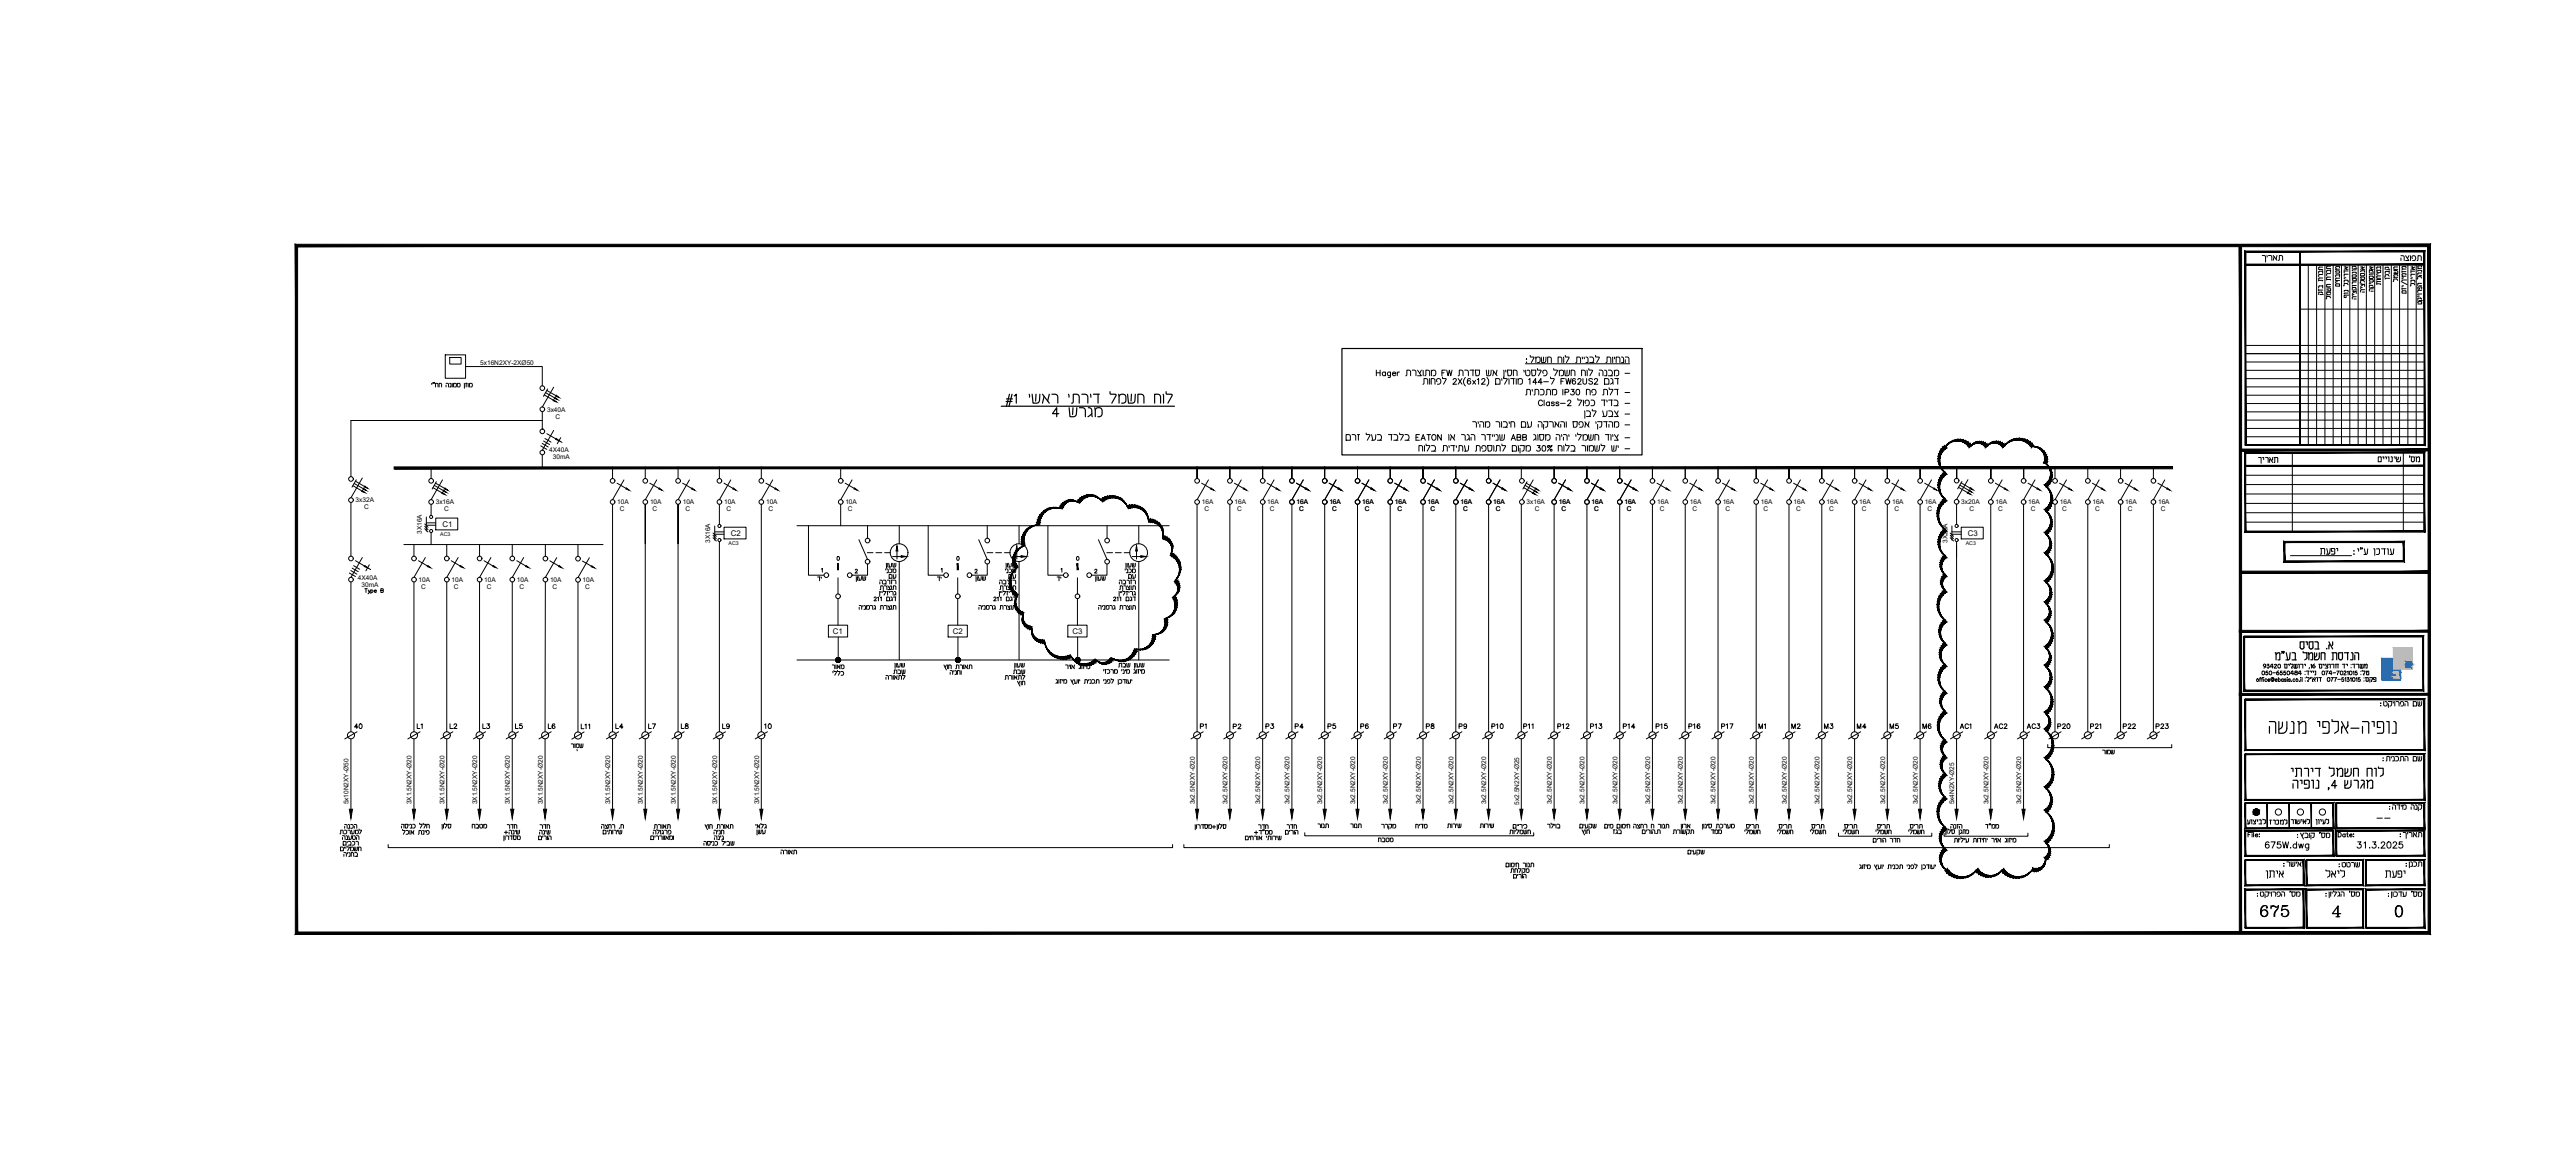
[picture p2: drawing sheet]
<svg xmlns="http://www.w3.org/2000/svg" width="1100mm" height="500mm" viewBox="0 0 1100 500" stroke-linecap="round" stroke-linejoin="round" font-family="sans-serif">
<defs><g id="words">
<text font-size="8.8" x="964.5" y="392.6">675</text>
<text font-size="7.9" x="977.5" y="332.7">‰ ‰ƒ ‡ ‡…%%140</text>
<g font-size="7.5">
<text x="448.4" y="179.2">4 ‚%%142</text>
<text x="675.6" y="179.9">’ – -</text>
</g>
<g font-size="7.1">
<text x="970.5" y="282.9">vbsx, jank cg&quot;n</text>
<text x="966.6" y="364.1">675W.dwg</text>
</g>
<g font-size="6.6">
<text x="627.9" y="184.5">‰„ … ‰‡ ’ „— „… ‘” ‰—ƒ„ -</text>
<text x="573.6" y="189.1">† ’ ƒ EATON … ‚„ ƒ‰‰ ABB ‚…‘ „‰„‰ ‰ ‡ ƒ…‰– -</text>
<text x="966.6" y="376.1">‰</text>
<text x="992.4" y="375.7">‰</text>
</g>
<g font-size="6.2">
<text x="965.2" y="113.2">‰</text>
<text x="650.5" y="169.7">‰ ‹ IP30 ‡” ƒ -</text>
<text x="1015.6" y="303.4">: —‰… ”„</text>
<text x="1005.8" y="363.4">31.3.2025</text>
<text x="1026.6" y="371.8">: ‹</text>
<text x="644.2" y="374.3">‡ —</text>
<text x="1017.8" y="375.7">’”‰</text>
</g>
<g font-size="5.7">
<text x="1004.4" y="128.4" transform="rotate(-90 1004.4 128.4)">“… ‹‰ ƒ</text>
<text x="1035.8" y="130.9" transform="rotate(-90 1035.8 130.9)">—‰… ”„ „</text>
<text x="963.4" y="199">‰</text>
<text x="1028" y="198.3">'‘</text>
<text x="989.9" y="237.8">’”‰</text>
<text x="988.1" y="353.1">…‰’</text>
<text x="1024.1" y="359.1">: ‰</text>
</g>
<g font-size="5.3">
<text x="1024.5" y="112.5">„–…”</text>
<text x="1011.1" y="125.9" transform="rotate(-90 1011.1 125.9)">„‰– ‘</text>
<text x="1032.6" y="123.1" transform="rotate(-90 1032.6 123.1)">‹‰ ƒ</text>
<text x="993.4" y="127" transform="rotate(-90 993.4 127)">—† ‡</text>
<text x="996.6" y="128.8" transform="rotate(-90 996.6 128.8)">‡ ‡</text>
<text x="364.4" y="249.4">…’</text>
<text x="415.6" y="249.4">…’</text>
<text x="466.7" y="249.4">…’</text>
<text x="381" y="286.5">…’</text>
<text x="402.2" y="287.2">•…‡ …</text>
<text x="432.2" y="286.5">…’</text>
<text x="354.5" y="289.6">‰ ‹</text>
<text x="377.1" y="291.4">„ …</text>
<text x="427.9" y="291.4">…</text>
<text x="150.3" y="312.2">40</text>
<text x="181.3" y="312.2" transform="rotate(-90 181.3 312.2)">L1</text>
<text x="190.9" y="312.2">L2</text>
<text x="205" y="312.2">L3</text>
<text x="219.1" y="312.2">L5</text>
<text x="232.8" y="312.2">L6</text>
<text x="261.8" y="312.2">L4</text>
<text x="275.9" y="312.2">L7</text>
<text x="290" y="312.2">L8</text>
<text x="307.6" y="312.2">L9</text>
<text x="325.3" y="312.2">10</text>
<text x="511.5" y="312.2">P1</text>
<text x="539.4" y="312.2">P3</text>
<text x="552.1" y="312.2">P4</text>
<text x="566.2" y="312.2">P5</text>
<text x="580" y="312.2">P6</text>
<text x="594.1" y="312.2">P7</text>
<text x="608.2" y="312.2">P8</text>
<text x="621.9" y="312.2">P9</text>
<text x="636.1" y="312.2">P10</text>
<text x="649.8" y="312.2">P11</text>
<text x="664.3" y="312.2">P12</text>
<text x="678" y="312.2">P13</text>
<text x="692.1" y="312.2">P14</text>
<text x="706.3" y="312.2">P15</text>
<text x="720.4" y="312.2">P16</text>
<text x="734.1" y="312.2">P17</text>
<text x="750" y="312.2">M1</text>
<text x="764.1" y="312.2">M2</text>
<text x="778.2" y="312.2">M3</text>
<text x="792" y="312.2">M4</text>
<text x="806.1" y="312.2">M5</text>
<text x="820.2" y="312.2">M6</text>
<text x="836.1" y="312.2">AC1</text>
<text x="850.9" y="312.2">AC2</text>
<text x="864.7" y="312.2">AC3</text>
<text x="877.7" y="312.2">P20</text>
<text x="891.8" y="312.2">P21</text>
<text x="905.9" y="312.2">P22</text>
<text x="919.7" y="312.2">P23</text>
<text x="968.4" y="353.1">† ‹</text>
<text x="977.5" y="352.8">… ‰</text>
<text x="170.7" y="357.4">‹… ‰”</text>
<text x="322.1" y="357.7">’</text>
<text x="588.8" y="355.2">—</text>
<text x="673.8" y="355.2">‰’—</text>
<text x="713.3" y="357.7">… —</text>
<text x="716.8" y="355.2">…</text>
<text x="726" y="355.2">… ‰‘ ‹ ’</text>
<text x="847" y="354.9">ƒ&quot;</text>
<text x="299.5" y="361.9">„‘‰ ‹ ‰</text>
<text x="719.7" y="366.2">‰’—</text>
<text x="974.4" y="371.1">: ‰</text>
<text x="998" y="371.5">:</text>
</g>
<g font-size="4.9">
<text x="1017.8" y="122.8" transform="rotate(-90 1017.8 122.8)">…‡‰</text>
<text x="377.1" y="245.9">‰ ‹</text>
<text x="428.3" y="245.9">‰ ‹</text>
<text x="479.4" y="245.9">‰ ‹</text>
<text x="374.6" y="252.9">–…</text>
<text x="425.8" y="252.9">–…</text>
<text x="477" y="252.9">–…</text>
<text x="365.8" y="261.4">„‰ ‚ –…</text>
<text x="417" y="261.4">„‰ ‚ –…</text>
<text x="468.1" y="261.4">„‰ ‚ –…</text>
<text x="354.2" y="286.8">…</text>
<text x="454" y="286.8">‰… ‚…†‰</text>
<text x="246.9" y="312.2">L11</text>
<text x="525.6" y="312.2">P2</text>
<text x="896.8" y="323.1">…</text>
<text x="1016.7" y="326">: ‰ ‹ „</text>
<text x="958.8" y="352.8">’…–‰</text>
<text x="143.9" y="357">‹ ’</text>
<text x="146" y="354.9">„ ‹„</text>
<text x="200.4" y="354.9">‡</text>
<text x="214.1" y="357.4">+„ ‰</text>
<text x="215.5" y="354.9">ƒ‡</text>
<text x="229.3" y="354.9">ƒ‡</text>
<text x="229.3" y="357.4">„ ‰</text>
<text x="256.5" y="357.4">‰ … ‰</text>
<text x="534.5" y="357.4">+ƒ&quot;</text>
<text x="548.6" y="354.9">ƒ‡</text>
<text x="561.6" y="354.5">…</text>
<text x="575.7" y="354.5">…</text>
<text x="643.5" y="357">…‰ ‡</text>
<text x="659.7" y="354.5">‰…</text>
<text x="684.4" y="354.9">‰ … ‰‡</text>
<text x="696.7" y="354.9">„–‡ ‡ …</text>
<text x="997.7" y="358.4">Date:</text>
<text x="799" y="360.9">‰ …„ ƒ‡</text>
<text x="145.7" y="366.9">„‰ ‡</text>
</g>
<g font-size="4.4">
<text x="1000.1" y="123.5" transform="rotate(-90 1000.1 123.5)">‰‡</text>
<text x="348.2" y="249.1">ƒ‰</text>
<text x="374.6" y="250.5">„ †</text>
<text x="378.5" y="248">’</text>
<text x="399" y="249.1">ƒ‰</text>
<text x="425.8" y="250.5">„ †</text>
<text x="429.7" y="248">’</text>
<text x="450.5" y="249.1">ƒ‰</text>
<text x="477" y="250.5">„ †</text>
<text x="480.8" y="248">’</text>
<text x="372.2" y="257.5">211 ‚ƒ</text>
<text x="423.3" y="257.5">211 ‚ƒ</text>
<text x="474.5" y="257.5">211 ‚ƒ</text>
<text x="470.3" y="288.6">‰†‹ ‰ ‰ ‚…†‰</text>
<text x="242.7" y="320.3">…</text>
<text x="276.9" y="359.5">‰ …… …</text>
<text x="536.2" y="354.9">ƒ‡</text>
<text x="687.9" y="357">†‚</text>
<text x="700.3" y="357">‰ …„.‡</text>
<text x="729.9" y="357">ƒ</text>
<text x="145.3" y="361.9">‰ ‹</text>
<text x="587.7" y="360.5">‡</text>
</g>
<g font-size="3.4">
<text x="189" y="224.9">C1</text>
<text x="312.2" y="228.7">C2</text>
<text x="840.7" y="228.7">C3</text>
<text x="355.8" y="270.6">C1</text>
<text x="407" y="270.6">C2</text>
<text x="458.1" y="270.6">C3</text>
</g>
<g font-size="2.8">
<text x="205.1" y="155.8">5x16N2XY-2XØ50</text>
<text x="233.7" y="175.7">3x40A</text>
<text x="237.2" y="178.7">C</text>
<text x="234.7" y="193.1">4X40A</text>
<text x="236.1" y="196.1">30mA</text>
<text x="151.9" y="214.5">3x32A</text>
<text x="186.1" y="215.3">3x16A</text>
<text x="263.7" y="215.3">10A</text>
<text x="277.7" y="215.3">10A</text>
<text x="291.6" y="215.3">10A</text>
<text x="309.3" y="215.3">10A</text>
<text x="327.2" y="215.3">10A</text>
<text x="361.1" y="215.3">10A</text>
<text x="513.4" y="215.3">16A</text>
<text x="527.3" y="215.3">16A</text>
<text x="541.4" y="215.3">16A</text>
<text x="553.8" y="215.3">16A</text>
<text x="567.9" y="215.3">16A</text>
<text x="581.9" y="215.3">16A</text>
<text x="595.9" y="215.3">16A</text>
<text x="609.9" y="215.3">16A</text>
<text x="623.9" y="215.3">16A</text>
<text x="637.9" y="215.3">16A</text>
<text x="652.1" y="215.3">3x16A</text>
<text x="665.9" y="215.3">16A</text>
<text x="679.9" y="215.3">16A</text>
<text x="693.9" y="215.3">16A</text>
<text x="707.9" y="215.3">16A</text>
<text x="721.9" y="215.3">16A</text>
<text x="735.9" y="215.3">16A</text>
<text x="752.2" y="215.3">16A</text>
<text x="766.2" y="215.3">16A</text>
<text x="780.2" y="215.3">16A</text>
<text x="794.2" y="215.3">16A</text>
<text x="808.2" y="215.3">16A</text>
<text x="822.2" y="215.3">16A</text>
<text x="837.8" y="215.2">3x20A</text>
<text x="852.4" y="215.3">16A</text>
<text x="866.4" y="215.3">16A</text>
<text x="879.9" y="215.3">16A</text>
<text x="893.8" y="215.3">16A</text>
<text x="907.8" y="215.3">16A</text>
<text x="921.9" y="215.3">16A</text>
<text x="155.5" y="217.5">C</text>
<text x="189.7" y="218.3">C</text>
<text x="264.8" y="218.3">C</text>
<text x="278.8" y="218.3">C</text>
<text x="292.8" y="218.3">C</text>
<text x="310.4" y="218.3">C</text>
<text x="328.3" y="218.3">C</text>
<text x="362.2" y="218.3">C</text>
<text x="514.5" y="218.3">C</text>
<text x="528.5" y="218.3">C</text>
<text x="542.5" y="218.3">C</text>
<text x="555" y="218.3">C</text>
<text x="569" y="218.3">C</text>
<text x="583" y="218.3">C</text>
<text x="597" y="218.3">C</text>
<text x="611" y="218.3">C</text>
<text x="625" y="218.3">C</text>
<text x="639" y="218.3">C</text>
<text x="655.7" y="218.3">C</text>
<text x="667" y="218.3">C</text>
<text x="681" y="218.3">C</text>
<text x="695" y="218.3">C</text>
<text x="709" y="218.3">C</text>
<text x="723" y="218.3">C</text>
<text x="737" y="218.3">C</text>
<text x="753.3" y="218.3">C</text>
<text x="767.3" y="218.3">C</text>
<text x="781.3" y="218.3">C</text>
<text x="795.3" y="218.3">C</text>
<text x="809.3" y="218.3">C</text>
<text x="823.3" y="218.3">C</text>
<text x="841.4" y="218.2">C</text>
<text x="853.5" y="218.3">C</text>
<text x="867.5" y="218.3">C</text>
<text x="881" y="218.3">C</text>
<text x="895" y="218.3">C</text>
<text x="909" y="218.3">C</text>
<text x="923" y="218.3">C</text>
<text x="180.3" y="227.9" transform="rotate(-90 180.3 227.9)">3X16A</text>
<text x="303.4" y="231.7" transform="rotate(-90 303.4 231.7)">3X16A</text>
<text x="831.9" y="231.7" transform="rotate(-90 831.9 231.7)">3X20A</text>
<text x="152.9" y="247.4">4X40A</text>
<text x="154.4" y="250.4">30mA</text>
<text x="178.8" y="248.4">10A</text>
<text x="179.9" y="251.4">C</text>
<text x="192.8" y="248.4">10A</text>
<text x="193.9" y="251.4">C</text>
<text x="206.8" y="248.4">10A</text>
<text x="207.9" y="251.4">C</text>
<text x="220.8" y="248.4">10A</text>
<text x="222" y="251.4">C</text>
<text x="234.9" y="248.4">10A</text>
<text x="236.1" y="251.4">C</text>
<text x="248.9" y="248.5">10A</text>
<text x="250" y="251.5">C</text>
<text x="148.9" y="343.4" transform="rotate(-90 148.9 343.4)">5x10N2XY-Ø50</text>
<text x="175.8" y="343.4" transform="rotate(-90 175.8 343.4)">3X1.5N2XY-Ø20</text>
<text x="189.8" y="343.4" transform="rotate(-90 189.8 343.4)">3X1.5N2XY-Ø20</text>
<text x="203.8" y="343.4" transform="rotate(-90 203.8 343.4)">3X1.5N2XY-Ø20</text>
<text x="217.8" y="343.4" transform="rotate(-90 217.8 343.4)">3X1.5N2XY-Ø20</text>
<text x="231.8" y="343.4" transform="rotate(-90 231.8 343.4)">3X1.5N2XY-Ø20</text>
<text x="260.6" y="343.4" transform="rotate(-90 260.6 343.4)">3X1.5N2XY-Ø20</text>
<text x="274.7" y="343.4" transform="rotate(-90 274.7 343.4)">3X1.5N2XY-Ø20</text>
<text x="288.7" y="343.4" transform="rotate(-90 288.7 343.4)">3X1.5N2XY-Ø20</text>
<text x="306.3" y="343.4" transform="rotate(-90 306.3 343.4)">3X1.5N2XY-Ø20</text>
<text x="324.2" y="343.4" transform="rotate(-90 324.2 343.4)">3X1.5N2XY-Ø20</text>
<text x="510.4" y="343.4" transform="rotate(-90 510.4 343.4)">3x2.5N2XY-Ø20</text>
<text x="524.3" y="343.4" transform="rotate(-90 524.3 343.4)">3x2.5N2XY-Ø20</text>
<text x="538.4" y="343.4" transform="rotate(-90 538.4 343.4)">3x2.5N2XY-Ø20</text>
<text x="550.9" y="343.4" transform="rotate(-90 550.9 343.4)">3x2.5N2XY-Ø20</text>
<text x="564.9" y="343.4" transform="rotate(-90 564.9 343.4)">3x2.5N2XY-Ø20</text>
<text x="578.9" y="343.4" transform="rotate(-90 578.9 343.4)">3x2.5N2XY-Ø20</text>
<text x="592.9" y="343.4" transform="rotate(-90 592.9 343.4)">3x2.5N2XY-Ø20</text>
<text x="606.9" y="343.4" transform="rotate(-90 606.9 343.4)">3x2.5N2XY-Ø20</text>
<text x="620.9" y="343.4" transform="rotate(-90 620.9 343.4)">3x2.5N2XY-Ø20</text>
<text x="634.9" y="343.4" transform="rotate(-90 634.9 343.4)">3x2.5N2XY-Ø20</text>
<text x="648.9" y="343.5" transform="rotate(-90 648.9 343.5)">5x2.5N2XY-Ø25</text>
<text x="662.9" y="343.4" transform="rotate(-90 662.9 343.4)">3x2.5N2XY-Ø20</text>
<text x="676.9" y="343.4" transform="rotate(-90 676.9 343.4)">3x2.5N2XY-Ø20</text>
<text x="690.9" y="343.4" transform="rotate(-90 690.9 343.4)">3x2.5N2XY-Ø20</text>
<text x="704.9" y="343.4" transform="rotate(-90 704.9 343.4)">3x2.5N2XY-Ø20</text>
<text x="718.9" y="343.4" transform="rotate(-90 718.9 343.4)">3x2.5N2XY-Ø20</text>
<text x="732.9" y="343.4" transform="rotate(-90 732.9 343.4)">3x2.5N2XY-Ø20</text>
<text x="749.2" y="343.4" transform="rotate(-90 749.2 343.4)">3x2.5N2XY-Ø20</text>
<text x="763.2" y="343.4" transform="rotate(-90 763.2 343.4)">3x2.5N2XY-Ø20</text>
<text x="777.2" y="343.4" transform="rotate(-90 777.2 343.4)">3x2.5N2XY-Ø20</text>
<text x="791.2" y="343.4" transform="rotate(-90 791.2 343.4)">3x2.5N2XY-Ø20</text>
<text x="805.2" y="343.4" transform="rotate(-90 805.2 343.4)">3x2.5N2XY-Ø20</text>
<text x="819.2" y="343.4" transform="rotate(-90 819.2 343.4)">3x2.5N2XY-Ø20</text>
<text x="834.8" y="343.4" transform="rotate(-90 834.8 343.4)">5x4N2XY-Ø25</text>
<text x="849.4" y="343.4" transform="rotate(-90 849.4 343.4)">3x2.5N2XY-Ø20</text>
<text x="863.4" y="343.4" transform="rotate(-90 863.4 343.4)">3x2.5N2XY-Ø20</text>
</g>
<text font-size="2.6" x="1014.2" y="350.7">--</text>
<g font-size="2.2">
<text x="188.1" y="228.9">AC3</text>
<text x="311.2" y="232.7">AC3</text>
<text x="839.7" y="232.7">AC3</text>
</g>
</g></defs>
<!-- layer: 0-Lochot -->
<g fill="#000" stroke="#000" stroke-width=".43">
<path d="M236.5 170.6l1.2 1-1.4-.6zM237.1 169.6l1.2 1-1.5-.5zM237.6 168.7l1.2 1-1.4-.6zM154.8 209.4l1.2 .9-1.5-.5zM155.3 208.4l1.2 1-1.4-.6zM155.9 207.5l1.1 .9-1.4-.5zM189 210.2l1.2 1-1.5-.6zM189.5 209.2l1.2 1-1.4-.6zM190.1 208.3l1.2 1-1.5-.6zM267.6 208.3l1.2 1-1.5-.6zM281.6 208.3l1.2 1-1.5-.6zM295.6 208.3l1.2 1-1.4-.6z"/>
<path d="M313.3 208.3l1.1 1-1.4-.6zM331.2 208.3l1.2 1-1.5-.6zM365 208.3l1.2 1-1.4-.6zM517.3 208.3l1.2 1-1.4-.6zM531.3 208.3l1.2 1-1.4-.6zM545.3 208.3l1.2 1-1.5-.6zM557.8 208.3l1.2 1-1.4-.6zM571.8 208.3l1.2 1-1.4-.6zM585.8 208.3l1.2 1-1.4-.6zM599.8 208.3l1.2 1-1.4-.6zM613.8 208.3l1.2 1-1.4-.6zM627.8 208.3l1.2 1-1.4-.6z"/>
<path d="M641.8 208.3l1.2 1-1.4-.6zM654.9 210.2l1.2 1-1.5-.6zM655.4 209.2l1.2 1-1.4-.6zM656 208.3l1.2 1-1.5-.6zM669.8 208.3l1.2 1-1.4-.6zM683.8 208.3l1.2 1-1.4-.6zM697.8 208.3l1.2 1-1.4-.6zM711.8 208.3l1.2 1-1.4-.6zM725.8 208.3l1.2 1-1.4-.6zM739.8 208.3l1.2 1-1.4-.6zM756.2 208.3l1.1 1-1.4-.6zM770.2 208.3l1.1 1-1.4-.6z"/>
<path d="M784.1 208.3l1.2 1-1.4-.6zM798.2 208.3l1.1 1-1.4-.6zM812.2 208.3l1.2 1-1.5-.6zM826.2 208.3l1.1 1-1.4-.6zM840.7 210.1l1.1 .9-1.4-.5zM841.2 209.1l1.1 1-1.3-.5zM841.8 208.2l1.1 .9-1.4-.5zM856.4 208.3l1.1 1-1.4-.6zM870.3 208.3l1.2 1-1.4-.6zM883.8 208.3l1.2 1-1.5-.6zM897.8 208.3l1.1 1-1.3-.6zM911.8 208.3l1.2 1-1.4-.6z"/>
<path d="M925.8 208.3l1.2 1-1.5-.6zM383.2 233l.3 2.2h-.7zM385 237.2l2.2 .4-2.2 .3zM434.3 233l.4 2.2h-.7zM436.2 237.2l2.2 .4-2.2 .3zM485.5 233l.4 2.2h-.8zM487.3 237.2l2.2 .4-2.2 .3zM182.8 241.4l1.1 1-1.4-.5zM196.8 241.4l1.2 1-1.5-.5zM210.8 241.4l1.2 1-1.5-.5zM224.8 241.4l1.2 1-1.5-.5zM238.9 241.4l1.2 1-1.5-.5z"/>
<path d="M252.8 241.5l1.2 1-1.4-.6zM149.2 345.5h1.4l-.7 3.9zM176.1 345.5h1.4l-.7 3.9zM190.2 345.5h1.3l-.7 3.9zM204.2 345.5h1.3l-.6 3.9zM218.1 345.5h1.4l-.7 3.9zM232.2 345.5h1.3l-.7 3.9zM261 345.5h1.3l-.6 3.9zM275 345.5h1.3l-.7 3.9zM289 345.5h1.3l-.7 3.9zM306.6 345.5h1.4l-.7 3.9zM324.6 345.5h1.3l-.7 3.9z"/>
<path d="M510.7 345.5h1.3l-.7 3.9zM524.7 345.5h1.3l-.6 3.9zM538.7 345.5h1.3l-.6 3.9zM551.2 345.5h1.3l-.6 3.9zM565.2 345.5h1.3l-.6 3.9zM579.2 345.5h1.3l-.6 3.9zM593.2 345.5h1.3l-.6 3.9zM607.2 345.5h1.3l-.6 3.9zM621.2 345.5h1.4l-.7 3.9zM635.2 345.5h1.3l-.6 3.9zM649.2 345.5h1.3l-.6 3.9zM663.2 345.5h1.3l-.6 3.9z"/>
<path d="M677.2 345.5h1.4l-.7 3.9zM691.2 345.5h1.3l-.6 3.9zM705.2 345.5h1.3l-.6 3.9zM719.2 345.5h1.4l-.7 3.9zM733.2 345.5h1.4l-.7 3.9zM749.6 345.5h1.3l-.7 3.9zM763.5 345.5h1.4l-.7 3.9zM777.5 345.5h1.4l-.7 3.9zM791.5 345.5h1.4l-.7 3.9zM805.6 345.5h1.3l-.7 3.9zM819.5 345.5h1.4l-.7 3.9zM835.1 345.5h1.4l-.7 3.9z"/>
<path d="M849.7 345.5h1.4l-.7 3.9zM863.7 345.5h1.4l-.7 3.9z"/>
<path d="M168.4 199.3v.8l759.6-.8zM168.4 200.1l759.6-.8v.8z"/>
<path d="M357.8 240.6v2.6h.3zM357.8 240.6h.3v2.6z"/>
<path d="M408.9 240.6v2.6h.4zM408.9 240.6h.4v2.6z"/>
<path d="M460.1 240.6v2.6h.4zM460.1 240.6h.4v2.6z"/>
</g>
<g fill="none" stroke="#000" stroke-width=".43">
<path d="M190.2 151.5h8.7v10h-8.7zM192.1 152.6h4.9v2.8h-4.9zM198.9 156.5h32.7v8.2M587.9 158v2.4M587.9 159.1h1.6M589.5 158v2.4M591.8 159.1a.75 .75 0 0 0-1.1-.1 .75 .75 0 0 0 0 1.1 .75 .75 0 0 0 1.1-.1M591.8 158.8v1.6M594 158.8l-.1 2.2-.9 .1M594 159.1a.75 .75 0 0 0-1.1-.1 .75 .75 0 0 0 0 1.1 .75 .75 0 0 0 1.1-.1M594.8 159.5h1.4a.79 .79 0 0 0-.9-.7 .79 .79 0 0 0-.7 .9 .79 .79 0 0 0 .8 .7l.8-.4M596.9 158.8v1.6"/>
<path d="M597.8 158.8l-.6 .1-.3 .6M603.2 158l1.5 .3 .2 2.1M605.5 158l1.6 2.4h-1.6M607.1 158l-.6 1.4M607.8 158l.1 2.4M611.4 158l.1 2.4M611.5 158.6l.7-.6 .8 .1 .3 .6v1a.87 .87 0 0 1-1.1 .7M615.9 159.1h.9M617.4 158h-1.5v2.4M618 158l.6 2.4 .5-2.4 .6 2.4 .6-2.4M625.6 158l1.5 .3 .2 2.1M627.9 158h1.6"/>
<path d="M629.2 158v2.4M630.2 158h1.8v1.7l-.4 .6-1.1 .1zM634.9 158l.2 2.4h1.1l.5-.4 .3-2M635.9 158l-.1 1.8M637.7 158l1.8 2.4M638.1 158.6l-.4 1.8M639.5 158l-.5 1.8M642.3 158l.2 3.2M643.1 158l.2 .8M643.9 158h1.9l-.1 1.7-.4 .6-1.1 .1zM650.9 158l.1 .8M651.6 155.3h44.6"/>
<path d="M651.7 158v1.7a.93 .93 0 0 0 .9 .7 .93 .93 0 0 0 .9-.7l-.1-1.4-.5-.3-.5 .1M652.1 153.2v.2zM652.1 154.6h.1M653.7 151.7l.1 .7 1.5 .1-1.2 2.3M654.2 158h1.8v1.7l-.4 .6-1.1 .1zM656 152.4l.1 2.4M656.1 153l.7-.6a.82 .82 0 0 1 1.1 .7v1a.82 .82 0 0 1-1.1 .7M656.8 157.3v.7l1.5 .1-1.1 2.3M658.4 152.4l.2 2.4h1l.6-.4 .2-2M659.3 159.4a.9 .9 0 0 1 .4-1.5 .9 .9 0 0 1 1.2 1l-.5 1.4-1 .1M659.4 152.4l-.1 1.8M661.1 154.8v-2.4l1.5 .4 .1 2"/>
<path d="M663.7 157.3l.1 .7 1.5 .1-1.1 2.3M665.6 154.8v-2.4l1.4 .4 .2 2M666 158l.1 2.4M666.1 158.6l.7-.6 .8 .1 .3 .6v1a.87 .87 0 0 1-1.1 .7M667.9 152.4l.1 2.4M668.4 158l.2 2.4h1.1l.5-.4 .3-2M668.7 151.7l.1 .7 1.5 .1-1.2 2.3M669.4 158l-.1 1.8M673.1 154.8l.5-.4v-2l1.4 .4 .2 2M675.9 152.4l.1 .8M676.7 152.4l.1 .8M677.5 152.4l.5 .1 .3 .6v1.7h-.8"/>
<path d="M677.9 158l.1 2.4M678.7 157.3l.1 .7 1.5 .1-1.1 2.3M679.1 152.4h.9a1.29 1.29 0 0 1 .8 1.2 1.29 1.29 0 0 1-.7 1.2M679.1 154.8h1.8M681.6 151.7l.1 .7 1.5 .1-1.2 2.3M683.1 158l1.5 .3 .1 2.1M683.1 159.1v1.3M685.4 158l.6 .1 .4 .6v1.7h-1M686 154.8l.5-.4v-2l1.5 .4 .1 2M687 158h1a1.31 1.31 0 0 1 .8 1.2 1.31 1.31 0 0 1-.8 1.2M688.8 152.4l.1 2.4M689.6 158l.1 2.4"/>
<path d="M689.6 152.4l.1 .8M689.7 158.6l.6-.6 .8 .1 .4 .6v1a.87 .87 0 0 1-1.2 .7M690.4 154.8v-2.4l1.5 .4 .1 2M692.7 152.4l.5 .1 .3 .6v1.7h-.8M694.1 159.4h2.1M694.3 152.4l1.4 .4 .1 2M694.3 153.6v1.2M149.9 179.5v24M184.4 163.6v.5M185 163.4l-.1 .4M185.5 163.4l-.1 .4M186.1 165.2v-1.6l.9 .2 .1 1.4"/>
<path d="M187.6 165.2v-1.6l1 .2v1.4M190.5 163.6l1 .2 .1 1.4M190.5 164.4v.8M192.1 163.6l.6 .5v1.1h-.6M193.1 163.6l.1 1.6M193.7 163.6l.1 1.6M193.8 164l.4-.4 .7 .2v1.2l-.7 .2M195.3 163.6v1.6M195.3 164l.8-.4 .5 .5-.1 .9-.7 .2M198.3 163.6l.1 2.1M198.8 163.6h.7M199.3 163.6l-.2 1.6"/>
<path d="M199.9 163.6l.1 1.6M200.4 163.6l.1 1.6M200.5 164l.8-.4 .5 .5-.1 .9-.7 .2M231.6 175.7v7.5M232.5 168.6l3.9 2.2M233 167.6l3.9 2.3M233.6 166.7l3.9 2.2M233.9 166l-1.7 3.2M236.5 165.3l-4.9 8.5M600.5 160.4l.5-.4v-2l1.4 .3 .2 2.1M607.8 164l.5-.4v-2l1.5 .3 .1 2.1M608.6 160.4l.5-.4v-2l1.5 .3 .1 2.1"/>
<path d="M610.6 161.6l.1 2.4M611.4 164v-2.4l1.5 .3 .1 2.1M613.9 163a.9 .9 0 0 1 .4-1.5 .9 .9 0 0 1 1.2 1l-.2 1.1-1.3 .4M616.2 160.9l.1 .7 1.5 .1-1.2 2.3M620.7 162.2l.5-.6h.5l.4 .7-1.5 1.7h1.6M622.9 160.4l.5-.4v-2l1.4 .3 .2 2.1M622.9 161.6l1.6 2.4M624.5 161.6l-1.6 2.4M626 161.1a2.44 2.44 0 0 0 0 3.7M628.2 161.9l-.1-.2a1.18 1.18 0 0 0-1.5 .9 1.18 1.18 0 0 0 .9 1.4 .75 .75 0 0 0 .8-.7 .75 .75 0 0 0-.7-.8 .75 .75 0 0 0-.8 .7M629.1 162.4l1.2 1.6M630.3 162.4l-1.2 1.6"/>
<path d="M631 162.1l.6-.5v2.4M633 162.2l.2-.5 .7-.1 .4 .7-1.5 1.7h1.6M635.1 161.1a2.44 2.44 0 0 1 0 3.7M638.9 161.6h1.1l.6 .3 .2 2.1h-1.9zM641.4 161.6l.2 .8M642.2 160.9l.1 .7 1.5 .1-1.1 2.3M644.5 161.6l.1 2.4M645.3 161.6h1.6M646.5 160.4v-2.4l1.5 .3v2.1M646.6 161.6v2.4M647.6 161.6l.1 2.4M648.4 161.6l.1 2.4"/>
<path d="M648.5 162.2l.7-.6 .8 .1 .3 .6v1a.87 .87 0 0 1-1.1 .7M653 162.1l.5-.5v2.4M656.5 163.2h-1.7l1.2-1.6v2.4M658.8 163.2h-1.7l1.1-1.6v2.4M658.9 171.4a.98 .98 0 0 0-1.3-.5 .98 .98 0 0 0-.4 1.4 .89 .89 0 0 0 .7 .9 .89 .89 0 0 0 1-.6M659.6 170.8v2.4M661.9 171.9a.76 .76 0 0 0-1.1-.1 .76 .76 0 0 0 0 1.2 .76 .76 0 0 0 1.1-.1M661.9 171.6v1.6M662.3 160.9l.2 .7 1.5 .1-1.2 2.3M664 171.9l-.5-.3-.8 .3 1.1 .6v.6l-.6 .1-.5-.3M665.9 171.9l-.5-.3-.8 .3 1.2 .6v.6l-.7 .1-.5-.3M666.6 172.2h2"/>
<path d="M668.3 161.6h-1.5v2.4M668.9 161.6l.5 2.4 .6-2.4 .6 2.4 .6-2.4M669.7 171.4l.4-.6 .9 .5-.3 .8-1.2 1.1h1.7M671.2 160.4v-2.4l1.4 .3 .2 2.1M673 161.9l-.5-.3a1.15 1.15 0 0 0-1 1.3 1.15 1.15 0 0 0 1.3 1 .75 .75 0 0 0-.1-1.3 .75 .75 0 0 0-1.1 .6M674 170.1l.1 .7 1.5 .1-1.1 2.3M674 162.2l.5-.6h.4l.5 .7-1.5 1.7h1.6M675.6 160.4v-2.4l1.5 .3 .1 2.1M676.2 161.6l.1 2 .6 .4 .8-.4 .1-2M676.3 170.8l.1 2.4M677.3 172.2a.9 .9 0 0 1 .5-1.5 .9 .9 0 0 1 1.1 1l-.2 1.2-1.3 .3M679.6 170.8h.8a1.32 1.32 0 0 1 .8 1.2 1.32 1.32 0 0 1-.8 1.2h-.8"/>
<path d="M680.3 161.9l-.6-.3-1 .3 .2 .6 1.4 .8a.87 .87 0 0 1-.7 .7 .87 .87 0 0 1-.9-.4M681.1 162.2l.2-.5 .7-.1 .5 .7-1.5 1.7h1.6M685.3 170.8v2.4M685.4 161.6h1.2l.6 .3 .1 2.1h-1.9zM687 160.4h1.8M688 161.6l.8 .3 .3 2.1M688.4 170.8v2.4M689.4 170.8h.9a1.33 1.33 0 0 1 .9 1.2 1.33 1.33 0 0 1-.7 1.2M689.8 161.6h1.6M691 161.6v2.4M184.1 199.7v4.6M231.6 183.2h.1"/>
<path d="M231.6 194.2v5.5M261.7 199.3v5M275.6 199.3v5M289.6 199.3v5M307.3 199.3v5M325.2 199.3v5M359.1 199.7v4.6M606.1 192.6v-2.4l1.5 .4 .1 2M608.4 190.2l.1 2.4M609.2 189.5l.1 .7 1.5 .1-1.2 2.3M611.5 190.2h.9a1.29 1.29 0 0 1 .8 1.2 1.29 1.29 0 0 1-.7 1.2M611.5 192.6h1.8"/>
<path d="M616.2 192.6l.4-.4v-2l1.5 .4 .1 2M621 190.2v2.4M622.8 192.6l.5-.4v-2l1.5 .4v2M625.6 190.2l.5 2.4M627.4 190.2l-.3 2-.5 .4h-1M630.2 192.6l.5-.4v-2l1.5 .4 .1 2M633.2 191.6a.91 .91 0 0 1 .4-1.5 .91 .91 0 0 1 1.2 1l-.1 .9-.4 .5-1 .1M635.5 190.2h1.8l-.4 2.3-1.2 .1zM638 190.2l.1 2.4M638.8 192.6l.5-.4v-2l1.5 .4v2M641.6 189.5v.7l1.5 .1-1.1 2.3M646 190.2h1.1l.6 .4 .1 2h-1.8z"/>
<path d="M648.5 190.2l.1 2.4M649.3 190.2h1.8l-.2 2-.8 .4M649.3 191.4v2M649.9 199.3v5M651.8 190.2l.1 2.4M651.9 190.8l.7-.6a.82 .82 0 0 1 1.2 .7v1a.82 .82 0 0 1-1.2 .7M656.6 190.2h1.3l-.7 .9a.8 .8 0 0 1 .6 1.3 .8 .8 0 0 1-1.4-.2M659 190.3l.4-.1a1.23 1.23 0 0 1 .9 1.2 1.23 1.23 0 0 1-.9 1.2l-.6-.4zM661.5 190.2l.2 .7-.5 .1-.1-.7 1.9-.1-2 2.4M662.3 191.9l.7 .1-.1 .5-.7-.1zM665.6 192.6v-2.4l1.5 .4 .2 2M667.9 190.2l.2 2.4"/>
<path d="M668.7 189.5l.2 .7 1.4 .1-1.1 2.3M671 190.2h1a1.28 1.28 0 0 1 .8 1.2 1.28 1.28 0 0 1-.8 1.2M671 192.6h1.8M675.7 190.2l1.5 .4 .1 2M678 190.2l.1 2.4M678.8 190.2l.1 2.4M678.9 190.8l.7-.6a.82 .82 0 0 1 1.2 .7v1a.82 .82 0 0 1-1.2 .7M681.2 190.2l.2 2.4 1.6-.4 .3-2M682.2 190.2l-.1 1.8M683.9 189.5l.2 .7 1.4 .1-1.1 2.3M688.4 190.2l.2 2.4 1.6-.4 .3-2M689.4 190.2l-.1 1.8"/>
<path d="M694.1 191.6h2.1M705.9 199.3v5M719.9 199.3v5M733.9 199.3v5M835.8 199.3v5zM864.4 199.3v5zM877.8 199.3v5M891.8 199.3v5M905.8 199.3v5M919.9 199.3v5M149.9 214.5v23M150.7 207.3l3.9 2.3"/>
<path d="M151.3 206.4l3.9 2.2M151.8 205.4l3.9 2.3M152.2 204.8l-1.8 3.2M154.8 204.1l-4.9 8.4M184.1 215.3v4.8M185 208.2l3.8 2.2M185.5 207.2l3.9 2.2M186.1 206.3l3.8 2.2M186.4 205.6l-1.8 3.2M189 204.9l-4.9 8.4M261.7 215.3v97.1M263.6 206.3l3.9 2.2"/>
<path d="M266.5 204.9l-4.8 8.4M277.6 206.3l3.9 2.2M280.5 204.9l-4.9 8.4M291.6 206.3l3.9 2.2M294.5 204.9l-4.9 8.4M307.3 215.3v8.6M309.2 206.3l3.9 2.2M312.2 204.9l-4.9 8.4M325.2 215.3v97.1M327.2 206.3l3.8 2.2M330.1 204.9l-4.9 8.4M359.1 215.3v9.1"/>
<path d="M361 206.3l3.9 2.2M364 204.9l-4.9 8.4M511.3 204.3v-5v5M511.3 215.3v97.1M513.3 206.3l3.9 2.2M516.2 204.9l-4.9 8.4M525.4 204.3v-5v5M525.4 215.3v97.1M527.3 206.3l3.9 2.2M530.2 204.9l-4.8 8.4M539.4 204.3v-5v5M539.4 215.3v97.1"/>
<path d="M541.3 206.3l3.9 2.2M544.2 204.9l-4.8 8.4M551.9 204.3v-5v5M551.9 215.3v97.1M553.8 206.3l3.9 2.2M556.7 204.9l-4.8 8.4M565.9 204.3v-5v5M565.9 215.3v97.1M567.8 206.3l3.9 2.2M570.7 204.9l-4.8 8.4M579.9 204.3v-5v5M579.9 215.3v97.1"/>
<path d="M581.8 206.3l3.9 2.2M584.8 204.9l-4.9 8.4M593.9 204.3v-5v5M593.9 215.3v97.1M595.8 206.3l3.9 2.2M598.8 204.9l-4.9 8.4M607.9 204.3v-5v5M607.9 215.3v97.1M609.8 206.3l3.9 2.2M612.7 204.9l-4.8 8.4M621.9 204.3v-5v5M621.9 215.3v97.1"/>
<path d="M623.8 206.3l3.9 2.2M626.7 204.9l-4.8 8.4M635.9 204.3v-5v5M635.9 215.3v97.1M637.8 206.3l3.9 2.2M640.8 204.9l-4.9 8.4M649.9 215.3v97.1M650.9 208.2l3.9 2.2M651.4 207.2l3.9 2.2M652 206.3l3.9 2.2M652.3 205.6l-1.8 3.2M654.9 204.9l-4.8 8.4"/>
<path d="M663.9 204.3v-5v5M663.9 215.3v97.1M665.8 206.3l3.9 2.2M668.7 204.9l-4.8 8.4M677.9 204.3v-5v5M677.9 215.3v97.1M679.8 206.3l3.9 2.2M682.8 204.9l-4.9 8.4M691.9 204.3v-5v5M691.9 215.3v97.1M693.8 206.3l3.9 2.2M696.8 204.9l-4.9 8.4"/>
<path d="M705.9 215.3v97.1M707.8 206.3l3.9 2.2M710.7 204.9l-4.8 8.4M719.9 215.3v97.1M721.8 206.3l3.9 2.2M724.7 204.9l-4.8 8.4M733.9 215.3v97.1M735.8 206.3l3.9 2.2M738.8 204.9l-4.9 8.4M750.2 204.3v-5v5M750.2 215.3v97.1M752.1 206.3l3.9 2.2"/>
<path d="M755.1 204.9l-4.9 8.4M764.2 204.3v-5v5M764.2 215.3v97.1M766.1 206.3l3.9 2.2M769.1 204.9l-4.9 8.4M778.2 204.3v-5v5M778.2 215.3v97.1M780.1 206.3l3.9 2.2M783.1 204.9l-4.9 8.4M792.2 204.3v-5v5M792.2 215.3v97.1M794.1 206.3l3.9 2.2"/>
<path d="M797.1 204.9l-4.9 8.4M806.2 204.3v-5v5M806.2 215.3v97.1M808.1 206.3l3.9 2.2M811.1 204.9l-4.9 8.4M820.2 204.3v-5v5M820.2 215.3v97.1M822.2 206.3l3.9 2.2M825.1 204.9l-4.9 8.4M835.8 215.3v8.6M836.6 208l3.9 2.3M837.2 207.1l3.9 2.3"/>
<path d="M837.7 206.1l3.9 2.3M838.1 205.5l-1.8 3.2M840.7 204.8l-4.9 8.4M850.4 204.3v-5v5M850.4 215.3v97.1M852.3 206.3l3.9 2.2M855.3 204.9l-4.9 8.4M864.4 215.3v97.1M866.3 206.3l3.9 2.2M869.3 204.9l-4.9 8.4M877.8 215.3v97.1M879.8 206.3l3.9 2.2"/>
<path d="M882.7 204.9l-4.9 8.4M891.8 215.3v97.1M893.8 206.3l3.9 2.2M896.7 204.9l-4.9 8.4M905.8 215.3v97.1M907.8 206.3l3.9 2.2M910.7 204.9l-4.9 8.4M919.9 215.3v97.1M921.8 206.3l3.9 2.2M924.7 204.9l-4.8 8.4M172.5 232.5h85.1M176.8 232.5v5"/>
<path d="M178.8 239.4l3.9 2.3M181.7 238l-4.9 8.5M190.8 232.5v5M192.7 239.4l3.9 2.3M195.7 238l-4.9 8.5M204.9 232.5v5M206.8 239.4l3.9 2.3M209.7 238l-4.8 8.5M218.8 232.5v5M220.8 239.4l3.9 2.3M223.7 238l-4.9 8.5M233 232.5v5"/>
<path d="M234.9 239.4l3.9 2.3M237.8 238.1l-4.8 8.4M246.9 232.6v4.9M248.8 239.5l3.9 2.2M251.8 238.1l-4.9 8.5M275.6 232.1v-16.8v97.1M289.6 232.1v-16.8v97.1M307.3 231.2v81.2M340.4 224.4h159M345.4 224.4v21.1h6.6M357.8 237.7a.68 .68 0 0 1 .8 .7 .68 .68 0 0 1-1 .5zM366.9 230.4l3.7 8.4"/>
<path d="M370.5 235.9h2.4M370.6 224.4v5.4M374.2 235.9h2.5M377.9 235.9h2.5M381.3 237.6h3.7M383.2 235.2v3.4M384.1 224.4v7.7M384.1 239.7v42M396.5 224.4v21.1h6.6M418.1 230.4l3.6 8.4M421.6 235.9h2.5M421.7 224.4v5.4"/>
<path d="M425.3 235.9h2.5M429.1 235.9h2.4M432.5 237.6h3.7M434.3 235.2v3.4M435.3 224.4v7.7M435.3 239.7v42M447.6 224.4v21.1h6.7M469.2 230.4l3.7 8.4M472.8 235.9h2.4M472.9 224.4v5.4M476.5 235.9h2.5M480.2 235.9h2.4"/>
<path d="M483.6 237.6h3.7M485.5 235.2v3.4M486.5 224.4v7.7M486.5 239.7v42M835.8 231.2v81.2M149.9 248.4v64M155.8 251.3h1.1M156.3 251.3v1.6M157.3 251.9l.4 1 .5-1M157.7 252.9l-.5 .5M158.4 252.1a.52 .52 0 0 1 .8-.1 .52 .52 0 0 1 0 .7 .52 .52 0 0 1-.8 0M158.4 251.9v1.5"/>
<path d="M159.9 252.3h.9a.51 .51 0 0 0-.7-.3 .51 .51 0 0 0-.2 .7 .51 .51 0 0 0 .7 .1l.2-.1M162.7 252.1l.9-.1 .1-.4-1-.3v1.6l1-.2v-.3l-.3-.3M176.8 248.4v64M190.8 248.4v64M204.9 248.4v64M218.8 248.4v64M233 248.4l-.2 64M246.9 248.5v64M350.9 242.9l.4-.3v1.6M358 246.6v7M358 255.5v11.4M365.3 243.4l.3-.4 .7 .3-1 1.3h1"/>
<path d="M370.6 240.8v4.7h-6.7M402 242.9l.4-.3v1.6M409.1 246.6v7M409.1 255.5v11.4M416.5 243.4l.3-.4 .6 .3-1 1.3h1.1M421.7 240.8v4.7h-6.6M453.2 242.9l.4-.3v1.6M460.2 246.6v7M460.2 255.5v11.4M467.7 243.4l.3-.4 .5 .3-.9 1.3h1M472.9 240.8v4.7h-6.7M353.9 266.9h8.2v5h-8.2z"/>
<path d="M358.1 272v9.7M405 266.9h8.2v5h-8.2zM409.2 272v9.7M456.1 266.9h8.3v5h-8.3zM460.3 272v9.7M340.4 281.7h159M357 281.6l.9-.9-.9 1M357.1 282.2l1.4-1.4-1.4 1.4M357.3 282.4l1.4-1.4-1.4 1.4M357.3 282.5l1.5-1.5-1.5 1.5M357.4 282.5l1.4-1.4-1.4 1.4M357.4 282.5l1.5-1.4-1.5 1.4"/>
<path d="M357.7 280.8l-.6 .6 .6-.6M357.8 280.7l-.8 .8M358.3 280.8l-1.3 1.2 1.3-1.3-1.3 1.2 1.2-1.2-1.2 1M358.4 280.8l-1.4 1.2M358.5 280.8l-1.3 1.5 1.4-1.4M358.6 280.9l-1.3 1.5M358.8 281l-1.5 1.5M358.9 281.1l-1.5 1.5M358.9 281.1l-1.4 1.5M408.2 281.7l1-1-1 1M408.2 281.9l1.1-1.2-1.1 1.2M408.2 282.1l1.3-1.3-1.3 1.3"/>
<path d="M408.3 282.3l1.4-1.4-1.4 1.4M408.3 282.3l1.5-1.4-1.5 1.4M408.4 282.4l1.4-1.5-1.4 1.5M408.4 282.4l1.5-1.4-1.5 1.4M408.5 282.5l1.5-1.4-1.5 1.4M408.8 280.8l-.6 .6M409 280.7l-.8 .9M409.2 280.7l-1 1M409.4 280.7l-1.2 1.2M409.4 280.7l-1.2 1.3M409.6 280.8l-1.4 1.3M409.6 280.8l-1.3 1.4"/>
<path d="M409.7 280.9l-1.4 1.4M409.9 280.9l-1.5 1.5M410 281l-1.5 1.5M459.3 281.8l1.1-1.1-1.1 1.1M459.3 281.9l1.2-1.2-1.1 1.3M459.3 281.7l.9-1-.9 1M459.4 282.1l1.3-1.3-1.3 1.3M459.4 282.3l1.4-1.4-1.4 1.4M459.5 282.3l1.4-1.4-1.4 1.4M459.5 282.4l1.5-1.5-1.5 1.5M459.7 280.9l-.2 .2M460 280.8l-.6 .6"/>
<path d="M460.1 280.7l-.7 .8M460.3 280.7l-1 1 1.1-1M460.5 280.7l-1.2 1.2 1.2-1.2M460.6 280.7l-1.2 1.3M460.7 280.8l-1.3 1.4M460.9 280.9l-1.4 1.4 1.4-1.4M461 280.9l-1.4 1.5 1.4-1.4M461.1 281l-1.5 1.5 1.5-1.5-1.3 1.6 1.4-1.4M461.1 281l-1.5 1.4M477.8 284.7l.3-.2v-1.3l1 .2 .1 1.3M479.6 283.2h.6a.84 .84 0 0 1 .6 .7 .84 .84 0 0 1-.5 .8M481.3 283.2l.2 1.5h.9l.3-1.5"/>
<path d="M482 283.2l-.1 1.2M484.6 283.2l.1 2.1M485.1 283.2l.1 1.5M485.6 283.2l.4 1.5M486.9 283.2l-.3 1.5h-1M487.3 283.2l.2 1.5h.9l.3-1.5M488 283.2l-.1 1.2M149.9 315.4v30.1M152.5 312.4l-5.2 3M176.8 315.4v30.1M179.5 312.4l-5.3 3M190.8 315.4v30.1"/>
<path d="M193.5 312.4l-5.3 3M204.9 315.4v30.1M207.4 312.4l-5.2 3M218.8 315.4v30.1M221.4 312.4l-5.2 3M232.8 315.4v30.1M235.5 312.4l-5.3 3M249.5 312.5l-5.2 3M261.7 315.4v30.1M264.3 312.4l-5.3 3M275.6 315.4v30.1M278.3 312.4l-5.3 3"/>
<path d="M289.6 315.4v30.1M292.3 312.4l-5.3 3M307.3 315.4v30.1M309.9 312.4l-5.2 3M325.2 315.4v30.1M327.8 312.4l-5.2 3M511.3 315.4v30.1M514 312.4l-5.2 3M525.4 315.4v30.1M528 312.4l-5.3 3M539.4 315.4v30.1M542 312.4l-5.3 3"/>
<path d="M551.9 315.4v30.1M554.5 312.4l-5.3 3M565.9 315.4v30.1M568.5 312.4l-5.3 3M579.9 315.4v30.1M582.5 312.4l-5.2 3M593.9 315.4v30.1M596.5 312.4l-5.2 3M607.9 315.4v30.1M610.5 312.4l-5.3 3M621.9 315.4v30.1M624.5 312.4l-5.2 3"/>
<path d="M635.9 315.4v30.1M638.5 312.4l-5.2 3M649.9 315.4v30.1M652.5 312.4l-5.2 3M663.9 315.4v30.1M666.5 312.4l-5.3 3M677.9 315.4v30.1M680.5 312.4l-5.2 3M691.9 315.4v30.1M694.5 312.4l-5.2 3M705.9 315.4v30.1M708.5 312.4l-5.3 3"/>
<path d="M719.9 315.4v30.1M722.5 312.4l-5.2 3M733.9 315.4v30.1M736.5 312.4l-5.2 3M750.2 315.4v30.1M752.8 312.4l-5.2 3M764.2 315.4v30.1M766.8 312.4l-5.2 3M778.2 315.4v30.1M780.8 312.4l-5.2 3M792.2 315.4v30.1M794.8 312.4l-5.2 3"/>
<path d="M806.2 315.4v30.1M808.8 312.4l-5.2 3M820.2 315.4v30.1M822.8 312.4l-5.2 3M835.8 315.4v30.1M838.4 312.4l-5.2 3M850.4 315.4v30.1M853 312.4l-5.2 3M864.4 315.4v30.1M867 312.4l-5.2 3M874.7 317.9v1.3h53v-1.3M880.4 312.4l-5.2 3"/>
<path d="M894.5 312.4l-5.3 3M908.5 312.4l-5.3 3M922.5 312.4l-5.3 3M188.8 351.9l.1 2.1M189.4 351.9v1.6M189.9 351.4v.5l1.1 .1-.8 1.5M191.4 351.9h1.2l-.3 1.5-.7 .1zM279.4 353.6l.3-.2v-1.4l1 .3 .1 1.3M280.6 354l.1 .4 1 .1-.8 1.5M281.2 352l1 .3 .1 1.3M282.7 352l.1 1.6M283.3 352l1.2 1.6"/>
<path d="M283.6 352.4l-.3 1.2M284.5 352l-.3 1.2M284.9 353.6l.3-.2v-1.4l1.1 .3v1.3M301.2 352l1 2.2M302.2 352l-.5 1.1M302.7 352v1.6M303.2 353.6v-1.6l1 .3v1.3M305 354.4l1 .2 .1 1.4M305 355.2v.8M306.2 353.6l.3-.2v-1.4l1 .3 .1 1.3M306.5 354.4l.1 .5M307.1 354.4l.6 .5v1.1h-.6"/>
<path d="M308 352l1 .3 .1 1.3M308.1 356v-1.6l1.1 .2v1.4M309.5 352l.1 1.6M310 352l1.3 1.6M310.3 352.4l-.3 1.2M311.3 352l-.3 1.2M311.7 353.6l.3-.2v-1.4l1 .3 .1 1.3M325 351.5l.1 .4 1 .1-.7 1.5M510.5 352.1l.1 2.1M511 352.1l.1 1.6M511.6 352.1l1 .2 .1 1.4M513.1 352.1h1.1"/>
<path d="M513.9 352.1v1.6M514.6 352.1h1.2l-.3 1.5-.7 .1zM516.3 352.1l.1 1.6M516.4 352.4l.7-.3 .5 .4-.1 1-.7 .2M517.9 353h1.4M518.6 352.3v1.4M519.9 352.1l.1 2.1M520.4 352.1l.1 1.6M521 351.6v.5h1l-.7 1.6M522.5 352.1h1.2l-.3 1.5-.8 .1zM532 356.9l1 .1 .2 1.5h-1.2zM545.9 356.9l.2 1.6 1-.2 .1-1.4"/>
<path d="M546.6 356.9l-.1 1.2M557.4 355.5v1.3h97.8v-1.3M604.8 353.5v-1.6l.9 .2 .1 1.4M606.3 351.9v.5M606.8 351.9h1.1M607.7 351.9v1.6M608.3 351.9l.1 1.6M608.4 352.3l.5-.4 .7 .2v1.1l-.7 .3M618.3 353.3l.3-.2v-1.4l1 .3 .1 1.3M620.1 351.7l.1 1.6M620.7 351.7l1 .3v1.3M622.2 351.7l.1 .6"/>
<path d="M622.8 351.7l.1 1.6 1.1-.2 .1-1.4M623.4 351.7v1.2M632.2 353.3l.3-.2v-1.4l1 .3 .1 1.3M634.1 351.7l.1 1.6M634.6 351.7l1 .3 .1 1.3M636.1 351.7l.1 .6M636.7 351.7l.1 1.6 1.1-.2 .1-1.4M637.3 351.7l-.1 1.2M745.3 354.3l.1 .6M745.8 353.9l.1 .4 1 .1-.8 1.6M746 352h1.3l-.4 1.5h-.7zM747.4 354.3v1.7"/>
<path d="M747.4 354.7l.8-.4 .5 .5-.1 .9-.7 .3M747.7 352l.1 .5M748.2 352l1 .2 .1 1.3M749 354.3l.1 1.7 1.1-.3 .1-1.4M749.6 354.3v1.3M749.8 353.5l.3-.2v-1.3l1 .2v1.3M750.8 356v-1.7l1 .3v1.4M759.3 354.3l.1 .6M759.8 353.9l.1 .4 1 .1-.8 1.6M760 352h1.2l-.3 1.5h-.7zM761.4 354.3v1.7M761.4 354.7l.8-.4 .5 .5-.1 .9-.7 .3"/>
<path d="M761.7 352l.1 .5M762.3 352l.9 .2 .1 1.3M763 354.3l.1 1.7 1.1-.3 .1-1.4M763.7 354.3l-.1 1.3M763.8 353.5l.3-.2v-1.3l.9 .2 .1 1.3M764.8 356v-1.7l1 .3 .1 1.4M773.3 354.3l.1 .6M773.9 353.9v.4l1 .1-.8 1.6M774 352h1.3l-.3 1.5h-.8zM775.4 354.3l.1 1.7M775.5 354.7l.4-.4 .7 .3v1.1l-.7 .3M775.7 352l.1 .5"/>
<path d="M776.2 352l1 .2 .1 1.3M777 354.3l.1 1.7 1.1-.3 .1-1.4M777.7 354.3l-.1 1.3M777.7 353.5l.4-.2v-1.3l1 .2v1.3M778.8 356v-1.7l1 .3 .1 1.4M785.3 355.7v1.3h39.9v-1.3M787.3 354.3l.1 .6M787.8 353.9l.1 .4 1 .1-.7 1.6M788 352h1.3l-.3 1.5h-.8zM789.3 354.3l.1 1.7M789.4 354.7l.8-.4 .5 .5-.1 .9-.7 .3M789.7 352l.1 .5"/>
<path d="M790.2 352l1.1 .2v1.3M791 354.3l.1 1.7 1.1-.3 .2-1.4M791.6 354.3v1.3M791.8 353.5l.3-.2v-1.3l1 .2 .1 1.3M792.8 356v-1.7l1 .3 .1 1.4M801.3 354.3l.1 .6M801.8 353.9l.1 .4 1 .1-.8 1.6M802 352h1.2l-.3 1.5h-.7zM803.4 354.3v1.7M803.4 354.7l.8-.4 .5 .5-.1 .9-.7 .3M803.7 352l.1 .5M804.2 352l1 .2 .1 1.3"/>
<path d="M805 354.3l.1 1.7 1.1-.3 .1-1.4M805.6 354.3v1.3M805.8 353.5l.3-.2v-1.3l.9 .2 .1 1.3M806.8 356v-1.7l1 .3v1.4M815.3 354.3l.1 .6M815.8 353.9l.1 .4 1 .1-.8 1.6M816 352h1.2l-.3 1.5h-.7zM817.4 354.3l.1 1.7M817.5 354.7l.7-.4 .5 .5-.1 .9-.7 .3M817.7 352l.1 .5M818.3 352l.9 .2 .1 1.3M819 354.3l.1 1.7 1.1-.3 .1-1.4"/>
<path d="M819.7 354.3l-.1 1.3M819.8 353.5l.3-.2v-1.3l1 .2v1.3M820.8 356v-1.7l1 .3 .1 1.4M830.5 355.7v1.3h35.8v-1.3M831.1 354.3l.1 2.1M831.7 354.3v1.6M832.2 353.8l.1 .5h.9l-.7 1.6M833.3 352l1 .2 .1 1.4M833.3 352.7v.9M833.7 354.3h1.2l-.3 1.5-.7 .1zM834.8 359.5l.3-.2v-1.4l.9 .3 .1 1.3M834.9 352l.6 .4v1.2h-.6"/>
<path d="M836 352h.5M836.4 352l-.1 1.6M836.6 357.9l.1 1.6M836.8 354.3l.1 2.1M837 352l1 .2 .1 1.4M837 352.7v.9M837.1 357.9l.1 .6M837.4 354.3l.6 .2 .2 1.4M837.6 357.5l.1 .4 1 .1-.8 1.5M838.1 355.4l-.7 .5M838.6 354.3h.6M839 354.3l-.1 1.6"/>
<path d="M839.2 357.9l.1 .6M839.7 354.3v1.6M839.7 354.6l.8-.3 .5 .4-.1 1-.7 .2M839.7 357.9l.4 1.6M841 357.9l-.2 1.4-1.1 .2M842.9 359.5l.3-.2v-1.4l.9 .3 .1 1.3M844.7 357.9l.1 1.6M845.2 357.9h1.1M846 357.9v1.6M846.7 357.9l.1 .6M847.3 359.5v-1.6l.9 .3 .1 1.3M848.8 357.9l.1 .6"/>
<path d="M850.8 357.9l.9 .3 .1 1.3M852.3 357.9l.1 .6M852.8 357.9l.1 1.6M853.4 357.9l1.2 1.6M853.7 358.3l-.3 1.2M854.6 357.9l-.3 1.2M856.6 357.9l.5 .3 .1 1.3M857.2 359l-.7 .5M857.7 357.9l.1 1.6M858.2 357.9h.7M858.7 357.9l-.2 1.6M859.3 357.9l.1 .6"/>
<path d="M859.8 357.9l.1 1.6M859.9 358.3l.8-.4 .4 .5v.9l-.7 .2M165.8 360.5v1.3h335.1v-1.3M333.6 362.9l1 .2 .1 1.4M333.6 363.7v.8M335.2 362.9l.9 .2 .1 1.4M336.7 362.9l.1 1.6M337.2 362.9l1.2 1.6M337.5 363.3l-.3 1.2M338.4 362.9l-.3 1.3M338.9 364.5l.3-.2v-1.4l1 .2 .1 1.4M505.7 360.5v1.3h395.3v-1.3"/>
<circle cx="231.7" cy="174.7" r=".99"/>
<circle cx="231.7" cy="165.7" r=".99"/>
<circle cx="149.9" cy="213.5" r=".99"/>
<circle cx="149.9" cy="204.5" r=".99"/>
<circle cx="184.2" cy="205.3" r=".99"/>
<circle cx="184.2" cy="214.3" r=".99"/>
<circle cx="261.7" cy="214.3" r=".99"/>
<circle cx="261.7" cy="205.3" r=".99"/>
<circle cx="275.7" cy="214.3" r=".99"/>
<circle cx="275.7" cy="205.3" r=".99"/>
<circle cx="289.7" cy="214.3" r=".99"/>
<circle cx="289.7" cy="205.3" r=".99"/>
<circle cx="307.3" cy="205.3" r=".99"/>
<circle cx="307.3" cy="214.3" r=".99"/>
<circle cx="325.2" cy="214.3" r=".99"/>
<circle cx="325.2" cy="205.3" r=".99"/>
<circle cx="359.1" cy="205.3" r=".99"/>
<circle cx="359.1" cy="214.3" r=".99"/>
<circle cx="511.4" cy="214.3" r=".99"/>
<circle cx="511.4" cy="205.3" r=".99"/>
<circle cx="525.4" cy="214.3" r=".99"/>
<circle cx="525.4" cy="205.3" r=".99"/>
<circle cx="539.4" cy="214.3" r=".99"/>
<circle cx="539.4" cy="205.3" r=".99"/>
<circle cx="551.9" cy="214.3" r=".99"/>
<circle cx="551.9" cy="205.3" r=".99"/>
<circle cx="565.9" cy="214.3" r=".99"/>
<circle cx="565.9" cy="205.3" r=".99"/>
<circle cx="579.9" cy="214.3" r=".99"/>
<circle cx="579.9" cy="205.3" r=".99"/>
<circle cx="593.9" cy="214.3" r=".99"/>
<circle cx="593.9" cy="205.3" r=".99"/>
<circle cx="607.9" cy="214.3" r=".99"/>
<circle cx="607.9" cy="205.3" r=".99"/>
<circle cx="621.9" cy="214.3" r=".99"/>
<circle cx="621.9" cy="205.3" r=".99"/>
<circle cx="635.9" cy="214.3" r=".99"/>
<circle cx="635.9" cy="205.3" r=".99"/>
<circle cx="650.1" cy="205.3" r=".99"/>
<circle cx="650.1" cy="214.3" r=".99"/>
<circle cx="663.9" cy="214.3" r=".99"/>
<circle cx="663.9" cy="205.3" r=".99"/>
<circle cx="677.9" cy="205.3" r=".99"/>
<circle cx="677.9" cy="214.3" r=".99"/>
<circle cx="691.9" cy="214.3" r=".99"/>
<circle cx="691.9" cy="205.3" r=".99"/>
<circle cx="705.9" cy="214.3" r=".99"/>
<circle cx="705.9" cy="205.3" r=".99"/>
<circle cx="719.9" cy="214.3" r=".99"/>
<circle cx="719.9" cy="205.3" r=".99"/>
<circle cx="733.9" cy="205.3" r=".99"/>
<circle cx="733.9" cy="214.3" r=".99"/>
<circle cx="750.2" cy="214.3" r=".99"/>
<circle cx="750.2" cy="205.3" r=".99"/>
<circle cx="764.2" cy="214.3" r=".99"/>
<circle cx="764.2" cy="205.3" r=".99"/>
<circle cx="778.2" cy="214.3" r=".99"/>
<circle cx="778.2" cy="205.3" r=".99"/>
<circle cx="792.2" cy="214.3" r=".99"/>
<circle cx="792.2" cy="205.3" r=".99"/>
<circle cx="806.2" cy="214.3" r=".99"/>
<circle cx="806.2" cy="205.3" r=".99"/>
<circle cx="820.2" cy="214.3" r=".99"/>
<circle cx="820.2" cy="205.3" r=".99"/>
<circle cx="835.8" cy="205.2" r=".99"/>
<circle cx="835.8" cy="214.2" r=".99"/>
<circle cx="850.4" cy="205.3" r=".99"/>
<circle cx="850.4" cy="214.3" r=".99"/>
<circle cx="864.4" cy="205.3" r=".99"/>
<circle cx="864.4" cy="214.3" r=".99"/>
<circle cx="877.8" cy="214.3" r=".99"/>
<circle cx="877.8" cy="205.3" r=".99"/>
<circle cx="891.9" cy="214.3" r=".99"/>
<circle cx="891.9" cy="205.3" r=".99"/>
<circle cx="905.9" cy="214.3" r=".99"/>
<circle cx="905.9" cy="205.3" r=".99"/>
<circle cx="919.9" cy="214.3" r=".99"/>
<circle cx="919.9" cy="205.3" r=".99"/>
<circle cx="176.8" cy="238.4" r=".99"/>
<circle cx="190.9" cy="238.4" r=".99"/>
<circle cx="204.9" cy="238.4" r=".99"/>
<circle cx="218.8" cy="238.4" r=".99"/>
<circle cx="233" cy="238.5" r=".99"/>
<circle cx="246.9" cy="238.5" r=".99"/>
<circle cx="370.6" cy="239.8" r=".99"/>
<circle cx="370.6" cy="230.8" r=".99"/>
<circle cx="384.1" cy="235.9" r="3.8"/>
<circle cx="409.2" cy="238.3" r=".73"/>
<circle cx="421.7" cy="239.8" r=".99"/>
<circle cx="421.7" cy="230.8" r=".99"/>
<circle cx="435.2" cy="235.9" r="3.8"/>
<circle cx="460.4" cy="238.3" r=".74"/>
<circle cx="472.9" cy="230.8" r=".99"/>
<circle cx="472.9" cy="239.8" r=".99"/>
<circle cx="486.4" cy="235.9" r="3.8"/>
<circle cx="176.8" cy="247.4" r=".99"/>
<circle cx="190.9" cy="247.4" r=".99"/>
<circle cx="204.9" cy="247.4" r=".99"/>
<circle cx="218.8" cy="247.4" r=".99"/>
<circle cx="233" cy="247.4" r=".99"/>
<circle cx="246.9" cy="247.5" r=".99"/>
<circle cx="353" cy="245.5" r=".99"/>
<circle cx="358" cy="254.5" r=".99"/>
<circle cx="363" cy="245.5" r=".99"/>
<circle cx="404.1" cy="245.5" r=".99"/>
<circle cx="409.1" cy="254.5" r=".99"/>
<circle cx="414.1" cy="245.5" r=".99"/>
<circle cx="455.3" cy="245.5" r=".99"/>
<circle cx="460.3" cy="254.5" r=".99"/>
<circle cx="465.3" cy="245.5" r=".99"/>
<circle cx="358.1" cy="281.7" r="1.04"/>
<circle cx="409.2" cy="281.7" r="1.04"/>
<circle cx="460.4" cy="281.7" r="1.04"/>
<circle cx="149.9" cy="313.9" r="1.5"/>
<circle cx="176.8" cy="313.9" r="1.5"/>
<circle cx="190.9" cy="313.9" r="1.5"/>
<circle cx="204.9" cy="313.9" r="1.5"/>
<circle cx="218.8" cy="313.9" r="1.5"/>
<circle cx="232.9" cy="313.9" r="1.5"/>
<circle cx="246.9" cy="314" r="1.5"/>
<circle cx="261.7" cy="313.9" r="1.5"/>
<circle cx="275.7" cy="313.9" r="1.5"/>
<circle cx="289.7" cy="313.9" r="1.5"/>
<circle cx="307.3" cy="313.9" r="1.5"/>
<circle cx="325.2" cy="313.9" r="1.5"/>
<circle cx="511.4" cy="313.9" r="1.5"/>
<circle cx="525.4" cy="313.9" r="1.5"/>
<circle cx="539.4" cy="313.9" r="1.5"/>
<circle cx="551.9" cy="313.9" r="1.5"/>
<circle cx="565.9" cy="313.9" r="1.5"/>
<circle cx="579.9" cy="313.9" r="1.5"/>
<circle cx="593.9" cy="313.9" r="1.5"/>
<circle cx="607.9" cy="313.9" r="1.5"/>
<circle cx="621.9" cy="313.9" r="1.5"/>
<circle cx="635.9" cy="313.9" r="1.5"/>
<circle cx="649.9" cy="313.9" r="1.5"/>
<circle cx="663.9" cy="313.9" r="1.5"/>
<circle cx="677.9" cy="313.9" r="1.5"/>
<circle cx="691.9" cy="313.9" r="1.5"/>
<circle cx="705.9" cy="313.9" r="1.5"/>
<circle cx="719.9" cy="313.9" r="1.5"/>
<circle cx="733.9" cy="313.9" r="1.5"/>
<circle cx="750.2" cy="313.9" r="1.5"/>
<circle cx="764.2" cy="313.9" r="1.5"/>
<circle cx="778.2" cy="313.9" r="1.5"/>
<circle cx="792.2" cy="313.9" r="1.5"/>
<circle cx="806.2" cy="313.9" r="1.5"/>
<circle cx="820.2" cy="313.9" r="1.5"/>
<circle cx="835.8" cy="313.9" r="1.5"/>
<circle cx="850.4" cy="313.9" r="1.5"/>
<circle cx="864.4" cy="313.9" r="1.5"/>
<circle cx="877.8" cy="313.9" r="1.5"/>
<circle cx="891.9" cy="313.9" r="1.5"/>
<circle cx="905.9" cy="313.9" r="1.5"/>
<circle cx="919.9" cy="313.9" r="1.5"/>
</g>
<!-- layer: 0 -->
<g fill="none" stroke="#000" stroke-width=".43">
<path d="M149.9 179.5h81.7M231 190.3l2.6 1.5M231.6 189.3l2.6 1.5M232.2 188.3l2.6 1.5M232.8 187.2l2.6 1.5M233.6 185.1l3.9 2.3M236.5 183.7l-4.9 8.5M238.8 188.1l1.3 .8M238.8 188.1l-.8 1.3M239.5 186.8l-.7 1.3M151.8 239.4l3.9 2.3M154.8 238l-4.9 8.5"/>
<path d="M181.4 223.7l1.4 1.4M181.4 224.7l1.4 1.4M181.4 225.7l1.4 1.4M182.1 224.2h4M182.1 223.2h4M182.1 220.7v6M184.1 227.3v5.2M186.1 221.2h9.4v5h-9.4zM304.6 227.6l1.4 1.4M304.6 228.5l1.4 1.5M304.6 229.5l1.4 1.4M305.3 228.1h4"/>
<path d="M305.3 227h4M305.3 224.6v6M309.3 225.1h9.4v5h-9.4zM833.1 227.6l1.4 1.4M833.1 228.5l1.4 1.5M833.1 229.5l1.4 1.4M833.8 228.1h4M833.8 227h4M833.8 224.6v6M835.8 232.8v5.1M837.8 225.1h9.4v5h-9.4zM149.2 244.6l2.6 1.5"/>
<path d="M149.9 243.6l2.5 1.5M150.5 242.5l2.5 1.5M151 241.5l2.6 1.5M157 242.4l1.3 .7M157 242.4l-.7 1.3M157.8 241.1l-.8 1.3"/>
<circle cx="231.7" cy="193.2" r=".99"/>
<circle cx="231.7" cy="184.1" r=".99"/>
<circle cx="149.9" cy="238.4" r=".99"/>
<circle cx="184.2" cy="226.7" r=".66"/>
<circle cx="184.2" cy="220.7" r=".66"/>
<circle cx="307.3" cy="230.5" r=".66"/>
<circle cx="307.3" cy="224.5" r=".66"/>
<circle cx="835.8" cy="224.5" r=".66"/>
<circle cx="835.8" cy="230.5" r=".66"/>
<circle cx="149.9" cy="247.4" r=".99"/>
</g>
<path d="M237.6 187.2l1.2 .9-1.4-.5zM155.9 241.4l1.1 1-1.4-.5z" fill="#000" stroke="#000" stroke-width=".43"/>
<!-- layer: 0-Lochot -->
<g fill="none" stroke="#000" stroke-width=".51">
<path d="M427.7 173.4h74M429.8 171.4h2.5M429.9 170.3h2.6M431.2 168.3l-1.3 5.1M432.3 168.3l-1.3 5.1M433.2 169l.9-.7v3.8M439.6 168.3l.2 1.3M440.9 168.3l.4 3.8h1.6l.9-.5 .4-3.3M442.6 168.3l-.2 2.9M445.3 168.3l2.9 3.8M446 169.2l-.7 2.9M448.2 168.3l-.7 2.9"/>
<path d="M449.3 168.3h1.5l.9 .5 .2 3.3M456.4 168.3l.2 1.3M457.8 172.1l.7-.5v-3.3h1.4l.9 .5 .2 3.3M462.1 168.3h1.5l.9 .5 .2 3.3M465.8 168.3l.2 1.3M467.1 168.3h2.5M469.1 168.3v3.8M474.2 167.2l.2 1.1 2.4 .2-1.9 3.6M477.9 168.3l.1 3.8M478 169.2a1.56 1.56 0 0 1 1.6-.9 1.56 1.56 0 0 1 1.3 1.1v1.6a1.36 1.36 0 0 1-1.8 1.1M481.7 168.3l.3 3.8h1.7l.9-.5 .4-3.3M483.3 168.3l-.1 2.9"/>
<path d="M486.1 172.1v-3.8h1.5l.8 .5 .3 3.3M493.2 172.1v-3.8h1.5l.9 .5 .2 3.3M496.9 168.3l.1 3.8M498.1 167.2l.2 1.1 2.4 .2-1.8 3.6"/>
</g>
<!-- layer: 0 -->
<path d="M573.2 148.8h128.2v45.4h-128.2z" fill="none" stroke="#000" stroke-width=".51"/>
<!-- layer: 0-Ananim -->
<g fill="#000" stroke="#000" stroke-width=".43">
<path d="M830 190.9l.8-.8 .8 1.1zM830 190.9l.8 .8 .8-.5zM830 190.9l.8 .8h-1.5zM829.3 191.7l.9 .7 .6-.7zM829.3 191.7l.9 .7-1.5 .2zM828.7 192.6l.9 .5 .6-.7zM828.7 192.6l.9 .5-1.3 .5zM828.3 193.6l.8 .4 .5-.9zM828.3 193.6l.8 .4-1.1 .7zM828 194.7l.8 .2 .3-.9zM828 194.7l.8 .2-.9 .9zM827.9 195.8h.7l.2-.9zM827.9 195.8h.7l-.6 1zM828.6 195.8l-.6 1h.6zM828 196.8h.6l-.4 1zM828.6 196.8l-.4 1 .5-.1zM828.2 197.8l.5-.1-.2 1.1zM828.7 197.7l-.2 1.1 .4-.1zM828.5 198.8l.4-.1 .1 1zM828.9 198.7l.1 1 .3-.1zM829 199.7l.3-.1 .3 1zM829.3 199.6l.3 1zM829.6 200.6l.8 .7zM829.8 200.5l.6 .8zM830.4 201.2l.8 .7z"/>
<path d="M841.5 189.4l.8 .9-1.1 .7zM841.5 189.4l-.8 .9 .5 .7zM840.7 188.7l.8 .7-.8 .9zM840.7 188.7l-.7 .9 .7 .7zM839.7 188.2l1 .5-.7 .9zM839.7 188.2l-.5 .9 .8 .5zM838.6 187.8l1.1 .4-.5 .9zM838.6 187.8l-.2 .9 .8 .4zM837.6 187.6l1 .2-.2 .9zM837.6 187.6l-.2 .8 1 .3zM836.5 187.6h1.1l-.2 .8zM836.5 187.6v.6l.9 .2zM835.4 187.7l1.1-.1v.6zM835.4 187.7l.1 .6 1-.1zM834.3 188l1.1-.3 .1 .6zM834.3 188l.2 .4 1-.1zM833.4 188.5l.9-.5 .2 .4zM833.4 188.5l.1 .3 1-.4zM832.5 189.1l.9-.6 .1 .3zM832.5 189.1l.2 .2 .8-.5zM832.5 189.1l.2 .2-.9 .5zM831.8 189.8l.9-.5zM831.8 189.8l-.6 .8z"/>
<path d="M848.7 189.7l.6 .6-1.1 .7zM847.8 190.5l.4 .5 .5-1.3zM848 189.2l.7 .5-.9 .8zM848 189.2l-.6 .8 .4 .5zM847.3 188.8l.7 .4-.6 .8zM847.3 188.8l-.5 .9 .6 .3zM846.5 188.6l.8 .2-.5 .9zM846.5 188.6l-.3 .8 .6 .3zM845.7 188.5l.8 .1-.3 .8zM845.7 188.5l-.1 .7 .6 .2zM844.8 188.6l.9-.1-.1 .7zM844.8 188.6l.1 .6h.7zM844.1 188.7l.7-.1 .1 .6zM844.1 188.7l.1 .5h.7zM843.4 189.1l.7-.4 .1 .5zM843.4 189.1l.1 .3 .7-.2zM842.7 189.5l.7-.4 .1 .3zM842.7 189.5l.2 .2 .6-.3zM842.7 189.5l.2 .2-.7 .3zM842.2 190l.7-.3zM842.2 190l-.4 .6z"/>
<path d="M856 189.6l.6 .7-1.1 .7zM856 189.6l-.9 .9 .4 .5zM855.3 189.1l.7 .5-.9 .9zM855.3 189.1l-.7 .9 .5 .5zM854.5 188.7l.8 .4-.7 .9zM854.5 188.7l-.4 .9 .5 .4zM853.7 188.5l.8 .2-.4 .9zM853.7 188.5l-.3 .8 .7 .3zM852.8 188.4l.9 .1-.3 .8zM852.8 188.4v.7l.6 .2zM852 188.5l.8-.1v.7zM852 188.5v.6h.8zM851.2 188.7l.8-.2v.6zM851.2 188.7l.1 .4h.7zM850.4 189l.8-.3 .1 .4zM850.4 189l.2 .3 .7-.2zM849.8 189.5l.6-.5 .2 .3zM849.8 189.5l.1 .2 .7-.4zM849.2 190l.6-.5 .1 .2zM849.2 190l.7-.3zM849.2 190l-.5 .6z"/>
<path d="M868.1 189.4l.7 .9-1 .7zM867.2 190.2l.6 .8 .3-1.6zM867.2 188.6l.9 .8-.9 .8zM867.2 188.6l-.7 .9 .7 .7zM866.1 188l1.1 .6-.7 .9zM866.1 188l-.5 .9 .9 .6zM865 187.6l1.1 .4-.5 .9zM865 187.6l-.3 .8 .9 .5zM863.9 187.3l1.1 .3-.3 .8zM863.9 187.3l-.2 .8 1 .3zM862.8 187.1l1.1 .2-.2 .8zM862.8 187.1l-.1 .7 1 .3zM861.6 187.2l1.2-.1-.1 .7zM861.6 187.2l.1 .6h1zM860.5 187.4l1.1-.2 .1 .6zM860.5 187.4l.1 .5 1.1-.1zM859.4 187.8l1.1-.4 .1 .5zM859.4 187.8l.1 .3 1.1-.2zM858.4 188.3l1-.5 .1 .3zM858.4 188.3l.2 .3 .9-.5zM857.5 189l.9-.7 .2 .3zM857.5 189l1.1-.4zM856.7 189.8l.9-.7zM856.7 189.8l.9-.7zM856.7 189.8l-.6 .8z"/>
<path d="M873.1 197.6l1.4-.5-.1 .9zM873.3 196.9l-.2 .7 1.4-.5zM873.3 196.9l1.3-.8-.1 1zM873.5 196.1l-.2 .8 1.3-.8zM873.5 196.1l.9-1 .2 1zM873.4 195.3l.1 .8 .9-1zM874.1 194.2l.3 .9-1 .2zM873.3 194.5l.1 .8 .7-1.1zM873.7 193.4l.4 .8-.8 .3zM873 193.8l.3 .7 .4-1.1zM873.2 192.6l.5 .8-.7 .4zM872.6 193.1l.4 .7 .2-1.2zM872.5 192l.7 .6-.6 .5zM872.5 192l-.4 .4 .5 .7zM871.8 191.4l.7 .6-.4 .4zM871.8 191.4l-.3 .4 .6 .6zM871 191l.8 .4-.3 .4zM871 191l-.2 .3 .7 .5zM870.1 190.8l.9 .2-.2 .3zM870.1 190.8l.7 .5zM869.2 190.6l.8 .4zM869.2 190.6l.8 .4zM868.3 190.6l.9 .2z"/>
<path d="M452.2 216.8l1 .3zM451.1 216.6l1.1 .3zM451.1 216.6l1.1 .3zM450 216.6l1.1 .2zM450 216.6v.3l1.1-.1zM448.9 216.8l1.1-.2v.3zM448.9 216.8l.1 .3 1-.2zM447.8 217.1l1.1-.3 .1 .3zM447.8 217.1l.3 .4 .9-.4zM446.8 217.5l1-.4 .3 .4zM446.8 217.5l.3 .5 1-.5zM445.9 218.2l.9-.7 .3 .5zM445.9 218.2l.4 .5 .8-.7zM445.1 218.9l.8-.7 .4 .5zM445.1 218.9l.5 .5 .7-.7zM445.1 218.9l.5 .5-1.3 .4zM444.3 219.8l.8 .5 .5-.9zM444.3 219.8l.8 .5-1.4 .5zM443.7 220.8l.9 .4 .5-.9zM443.7 220.8l.9 .4-1.3 .6zM443.3 221.8l1 .3 .3-.9zM443.3 221.8l1 .3-1.3 .9zM443 223l1.2 .1 .1-1zM443 223l1.2 .1-1.4 1zM442.8 224.1h1.4v-1z"/>
<path d="M459.9 214.1l.7 .4zM459.1 213.7l.8 .4zM459.1 213.7v.2l.8 .2zM458.3 213.5l.8 .2v.2zM458.3 213.5v.3l.8 .1zM457.5 213.4l.8 .1v.3zM457.5 213.4v.5l.8-.1zM456.6 213.5l.9-.1v.5zM456.6 213.5l.1 .6 .8-.2zM455.7 213.7l.9-.2 .1 .6zM455.7 213.7l.3 .7 .7-.3zM454.9 214.1l.8-.4 .3 .7zM454.9 214.1l.5 .7 .6-.4zM454.2 214.6l.7-.5 .5 .7zM454.2 214.6l.6 .7 .6-.5zM453.5 215.3l.7-.7 .6 .7zM453.5 215.3l.9 .6 .4-.6zM453.5 215.3l.9 .6-1.4 .1zM453 216l1.1 .6 .3-.7zM453 216l1.1 .6-1.5 .3zM452.6 216.9l1.3 .4 .2-.7z"/>
<path d="M469.9 213l.7 .8zM469.2 212.4l.7 .6zM469.2 212.4l-.1 .2 .8 .5zM468.3 211.9l.9 .5-.1 .2zM468.3 211.9l-.1 .3 .9 .4zM467.4 211.5l.9 .4-.1 .3zM467.4 211.5l-.1 .4 .9 .3zM466.4 211.3l1 .2-.1 .4zM466.4 211.3l-.1 .6h1zM465.4 211.2l1 .1-.1 .6zM465.4 211.2v.7h.9zM464.4 211.3l1-.1v.7zM464.4 211.3l.1 .8 .9-.2zM463.3 211.6l1.1-.3 .1 .8zM463.3 211.6l.4 .8 .8-.3zM462.4 212l.9-.4 .4 .8zM462.4 212l.5 .9 .8-.5zM461.5 212.6l.9-.6 .5 .9zM461.5 212.6l.7 .9 .7-.6zM460.7 213.3l.8-.7 .7 .9zM460.7 213.3l.9 .8 .6-.6zM460.7 213.3l.9 .8-1.6 .1zM460 214.2l1.2 .7 .4-.8z"/>
<path d="M481.2 215.7l.5 .9zM480.8 214.7l.5 .9zM480.6 214.9l.6 .8zM480.1 213.9l.5 1zM479.9 214.1l.7 .8-.5-1zM479.3 213.2l.8 .7-.2 .2zM479.3 213.2l-.2 .3 .8 .6zM478.5 212.6l.8 .6-.2 .3zM478.5 212.6l-.3 .5 .9 .4zM477.5 212.1l1 .5-.3 .5zM477.5 212.1l-.2 .6 .9 .4zM476.4 211.9l1.1 .2-.2 .6zM476.4 211.9l-.1 .6 1 .2zM475.4 211.7l1 .2-.1 .6zM475.4 211.7l-.1 .8h1zM474.3 211.7h1.1l-.1 .8zM474.3 211.7v.9l1-.1zM473.2 211.9l1.1-.2v.9zM473.2 211.9l.2 .9 .9-.2zM472.1 212.2l1.1-.3 .2 .9zM472.1 212.2l.5 1 .8-.4zM471.1 212.7l1-.5 .5 1zM471.1 212.7l.6 1 .9-.5zM470.2 213.3l.9-.6 .6 1zM470.2 213.3l.8 1 .7-.6z"/>
<path d="M829.9 213.5l.9-.8 .8 1.1zM829.9 213.5l.8 .9 .9-.6zM829.9 213.5l.8 .9-1.6 .1zM829.1 214.5l.8 .7 .8-.8zM829.1 214.5l.8 .7-1.5 .3zM828.4 215.5l.9 .5 .6-.8zM828.4 215.5l.9 .5-1.4 .7zM827.9 216.7l.9 .3 .5-1zM827.9 216.7l.9 .3-1.2 .9zM827.6 217.9l.8 .2 .4-1.1zM827.6 217.9l.8 .2-1 1zM828.4 218.1l-1 1 .8 .1zM827.4 219.1l.8 .1-.7 1.1zM828.2 219.2l-.7 1.1h.6zM827.5 220.3h.6l-.4 1.2zM828.1 220.3l-.4 1.2 .6-.1zM827.7 221.5l.6-.1-.2 1.2zM828.3 221.4l-.2 1.2 .4-.1zM828.1 222.6l.4-.1 .2 1.2zM828.5 222.5l.2 1.2 .3-.2zM828.7 223.7l.3-.2 .4 1.2zM829 223.5l.4 1.2zM829.4 224.7l.8 .8zM829.6 224.6l.6 .9zM830.2 225.5l1 .7z"/>
<path d="M829.9 202.1l.9-.7 .8 1.1zM829.9 202.1l.9 .9 .8-.5zM829.9 202.1l.9 .9h-1.5zM829.3 203l.9 .6 .6-.6zM829.3 203l.9 .6-1.5 .3zM828.7 203.9l.9 .5 .6-.8zM828.7 203.9l.9 .5-1.3 .5zM828.3 204.9l.8 .3 .5-.8zM828.3 204.9l.8 .3-1.1 .8zM828 206l.8 .1 .3-.9zM828 206l.8 .1-.9 .9zM827.9 207l.7 .1 .2-1zM827.9 207l.7 .1-.6 1zM828.6 207.1l-.6 1 .5-.1zM828 208.1l.5-.1-.4 1.1zM828.5 208l-.4 1.1 .5-.1zM828.1 209.1l.5-.1-.1 1.1zM828.6 209l-.1 1.1 .4-.1zM828.5 210.1l.4-.1 .1 1zM828.9 210l.1 1 .3-.1zM829 211l.3-.1 .3 1zM829.3 210.9l.3 1zM829.6 211.9l.8 .7zM829.8 211.8l.6 .8zM830.4 212.5l.8 .7z"/>
<path d="M873.3 206.9l1.6 .4-.8 .7zM873.3 206.9l1.6 .4-.8-.8zM874.1 206.5h1.4l-.6 .8zM874.6 205.8l-.5 .7h1.4zM874.6 205.8l1.4-.2-.5 .9zM875.2 205.2l-.6 .6 1.4-.2zM875.2 205.2l1.2-.5-.4 .9zM875.5 204.4l-.3 .8 1.2-.5zM875.5 204.4l1.1-.7-.2 1zM875.8 203.6l-.3 .8 1.1-.7zM876.6 202.7v1l-.8-.1zM875.9 202.7l-.1 .9 .8-.9zM876.5 201.7l.1 1h-.7zM875.9 201.8v.9l.6-1zM876.2 200.7l.3 1-.6 .1zM875.7 200.9l.2 .9 .3-1.1zM875.7 199.9l.5 .8-.5 .2zM875.5 200l.2 .9v-1zM875.2 199.1l.5 .8-.2 .1zM875 199.2l.5 .8zM874.5 198.4l.5 .8zM874.5 198.4l.5 .8zM873.7 197.8l.8 .6z"/>
<path d="M873.3 217.5l1.6 .3-.8 .7zM873.3 217.5l1.6 .3-.8-.9zM874.1 216.9h1.6l-.8 .9zM874.1 216.9h1.6l-.9-.6zM874.8 216.3l1.4-.3-.5 .9zM875.3 215.5l-.5 .8 1.4-.3zM875.3 215.5l1.3-.6-.4 1.1zM875.7 214.6l-.4 .9 1.3-.6zM875.7 214.6l1.1-.8-.2 1.1zM876 213.7l-.3 .9 1.1-.8zM876.8 212.7v1.1l-.8-.1zM876.1 212.7l-.1 1 .8-1zM876.7 211.7l.1 1h-.7zM876.1 211.8v.9l.6-1zM876.3 210.7l.4 1-.6 .1zM875.9 210.8l.2 1 .2-1.1zM875.9 209.7l.4 1-.4 .1zM875.6 209.9l.3 .9v-1.1zM875.3 208.8l.6 .9-.3 .2zM875.3 208.8l.3 1.1zM874.6 208.1l.7 .7-.2 .2zM874.6 208.1l.5 .9zM873.7 207.5l.9 .6z"/>
<path d="M436.4 233.4l.9-.3zM435.5 233.9l1-.4zM435.5 233.9l.2 .2 .8-.6zM434.8 234.5l.7-.6 .2 .2zM434.8 234.5l.2 .2 .7-.6zM434.8 234.5l.2 .2-1 .5zM434 235.2l.4 .3 .6-.8zM434 235.2l.4 .3-.9 .6zM433.5 236.1l.5 .2 .4-.8zM433.5 236.1l.5 .2-.9 .7zM433.1 237l.6 .2 .3-.9zM433.1 237l.6 .2-.9 .8zM432.8 238l.8 .1 .1-.9zM432.8 238l.8 .1-.9 .9zM433.6 238.1l-.9 .9 .9-.1zM432.7 239l.9-.1-.9 1.1zM433.6 238.9l-.9 1.1 1-.2zM432.7 240l1-.2-.8 1.3zM433.7 239.8l-.8 1.3 1.1-.4zM432.9 241.1l1.1-.4-.7 1.3zM434 240.7l-.7 1.3 1.1-.6zM433.3 242l1.1-.6-.5 1.6zM434.4 241.4l-.5 1.6 1-.9z"/>
<path d="M442.5 224.2l1-.1zM441.5 224.3h1.1zM441.5 224.3h1.1zM440.6 224.6l1-.1zM440.6 224.6l.1 .3 .9-.4zM439.7 225.1l.9-.5 .1 .3zM439.7 225.1l.2 .3 .8-.5zM438.9 225.7l.8-.6 .2 .3zM438.9 225.7l.3 .4 .7-.7zM438.9 225.7l.3 .4-1.1 .3zM438.1 226.4l.5 .4 .6-.7zM438.1 226.4l.5 .4-1.1 .4zM437.5 227.2l.6 .4 .5-.8zM437.5 227.2l.6 .4-1.1 .5zM437 228.1l.8 .3 .3-.8zM437 228.1l.8 .3-1.2 .7zM436.6 229.1l.9 .2 .3-.9zM436.6 229.1l.9 .2-1.1 .8zM436.4 230.1l1 .1 .1-.9zM436.4 230.1l1 .1-1.1 1zM436.3 231.2h1.2l-.1-1zM436.3 231.2h1.2l-1.1 1.1zM437.5 231.2l-1.1 1.1 1.2-.3zM436.4 232.3l1.2-.3-.9 1.3zM437.6 232l-.9 1.3 1.2-.5z"/>
<path d="M490.4 221.2l.2 1.1zM490.3 220.2l.2 1zM490.1 220.3l.3 .9-.1-1zM489.9 219.3l.4 .9-.2 .1zM489.6 219.4l.5 .9-.2-1zM489.3 218.3l.6 1-.3 .1zM489 218.6l.6 .8-.3-1.1zM488.7 217.5l.6 .8-.3 .3zM488.7 217.5l-.4 .4 .7 .7zM487.8 216.8l.9 .7-.4 .4zM487.8 216.8l-.3 .6 .8 .5zM486.9 216.3l.9 .5-.3 .6zM486.9 216.3l-.3 .7 .9 .4zM485.9 215.9l1 .4-.3 .7zM485.9 215.9l-.3 .8 1 .3zM484.8 215.6l1.1 .3-.3 .8zM484.8 215.6l-.1 1 .9 .1zM483.7 215.6h1.1l-.1 1zM483.7 215.6v1.1l1-.1zM482.6 215.7l1.1-.1v1.1zM482.6 215.7l.3 1.2 .8-.2zM481.5 216l1.1-.3 .3 1.2zM481.5 216l.5 1.2 .9-.3z"/>
<path d="M496.7 228.4v.9zM497 227.6l-.3 .8zM496.7 227.6v.8l.3-.8zM496.9 226.6l.1 1h-.3zM496.5 226.7l.2 .9 .2-1zM496.6 225.7l.3 .9-.4 .1zM496.2 225.9l.3 .8 .1-1zM496.2 224.8l.4 .9-.4 .2zM495.8 225.1l.4 .8v-1.1zM495.7 224l.5 .8-.4 .3zM495.2 224.5l.6 .6-.1-1.1zM495.1 223.3l.6 .7-.5 .5zM495.1 223.3l-.5 .6 .6 .6zM494.3 222.7l.8 .6-.5 .6zM494.3 222.7l-.4 .7 .7 .5zM493.4 222.2l.9 .5-.4 .7zM493.4 222.2l-.3 .9 .8 .3zM492.5 221.8l.9 .4-.3 .9zM492.5 221.8l-.2 1.1 .8 .2zM491.5 221.6l1 .2-.2 1.1zM491.5 221.6l-.1 1.3h.9zM490.5 221.6h1l-.1 1.3zM490.5 221.6l.1 1.3h.8z"/>
<path d="M500.4 235.7l-.2 .8zM500.8 235l-.4 .7zM500.6 234.9l-.2 .8 .4-.7zM500.9 234.1l-.3 .8zM500.6 234.1v.8l.3-.8zM500.9 233.2v.9h-.3zM500.4 233.3l.2 .8 .3-.9zM500.7 232.3l.2 .9-.5 .1zM500.2 232.6l.2 .7 .3-1zM500.4 231.5l.3 .8-.5 .3zM499.7 231.8l.5 .8 .2-1.1zM499.9 230.7l.5 .8-.7 .3zM499.2 231.2l.5 .6 .2-1.1zM499.3 230l.6 .7-.7 .5zM499.3 230l-.7 .8 .6 .4zM498.5 229.4l.8 .6-.7 .8zM498.5 229.4l-.5 1 .6 .4zM497.7 229l.8 .4-.5 1zM497.7 229l-.4 1.1 .7 .3zM496.7 228.7l1 .3-.4 1.1zM496.7 228.7l-.1 1.3 .7 .1z"/>
<path d="M830.1 237.5l.7-.6 .8 1.1zM830.1 237.5l.9 .9 .6-.4zM830.1 237.5l.9 .9h-1.5zM829.5 238.4l.9 .5 .6-.5zM829.5 238.4l.9 .5-1.3 .3zM829.1 239.2l.9 .4 .4-.7zM829.1 239.2l.9 .4-1.2 .5zM828.8 240.1l.8 .2 .4-.7zM828.8 240.1l.8 .2-.8 .7zM828.8 241l.7 .1 .1-.8zM828.8 241l.7 .1-.7 .8zM829.5 241.1l-.7 .8h.6zM828.8 241.9h.6l-.4 .9zM829.4 241.9l-.4 .9 .5-.1zM829 242.8l.5-.1-.1 .9zM829.5 242.7l-.1 .9 .3-.1zM829.4 243.6l.3-.1 .2 .9zM829.7 243.5l.2 .9 .2-.2zM829.9 244.4l.2-.2 .4 .8zM830.1 244.2l.4 .8zM830.5 245l.7 .5z"/>
<path d="M830 226.4l.8-.7 .8 1.1zM830 226.4l.8 .9 .8-.5zM830 226.4l.8 .9h-1.5zM829.3 227.3l.9 .6 .6-.6zM829.3 227.3l.9 .6-1.5 .3zM828.7 228.2l.9 .5 .6-.8zM828.7 228.2l.9 .5-1.3 .5zM828.3 229.2l.8 .3 .5-.8zM828.3 229.2l.8 .3-1.1 .7zM828 230.2l.8 .2 .3-.9zM828 230.2l.8 .2-.9 .9zM827.9 231.3l.7 .1 .2-1zM827.9 231.3l.7 .1-.6 .9zM828.6 231.4l-.6 .9h.6zM828 232.3h.6l-.4 1.1zM828.6 232.3l-.4 1.1 .5-.1zM828.2 233.4l.5-.1-.2 1.1zM828.7 233.3l-.2 1.1 .4-.2zM828.5 234.4l.4-.2 .1 1.1zM828.9 234.2l.1 1.1 .3-.2zM829 235.3l.3-.2 .3 1zM829.3 235.1l.3 1zM829.6 236.1l.8 .7zM829.8 236l.6 .8zM830.4 236.8l.8 .7z"/>
<path d="M873.3 227.3l1.6 .3-.8 .8zM873.3 227.3l1.6 .3-.8-.8zM874.1 226.8h1.4l-.6 .8zM874.6 226.2l-.5 .6h1.4zM874.6 226.2l1.4-.3-.5 .9zM875.2 225.4l-.6 .8 1.4-.3zM875.2 225.4l1.2-.5-.4 1zM875.6 224.7l-.4 .7 1.2-.5zM875.6 224.7l1-.7-.2 .9zM875.8 223.8l-.2 .9 1-.7zM876.6 222.9v1.1l-.8-.2zM876 222.9l-.2 .9 .8-.9zM876.5 221.9l.1 1h-.6zM875.9 222l.1 .9 .5-1zM876.2 221l.3 .9-.6 .1zM875.8 221.1l.1 .9 .3-1zM875.7 220.1l.5 .9-.4 .1zM875.5 220.2l.3 .9-.1-1zM875.2 219.3l.5 .8-.2 .1zM875.2 219.3l.3 .9zM874.5 218.6l.7 .7-.2 .1zM874.5 218.6l.5 .8zM873.7 218l.8 .6z"/>
<path d="M873.3 235.9l1.5 .5-.7 .6zM873.3 235.9l1.5 .5-.8-.9zM874 235.5l1.4 .1-.6 .8zM874 235.5l1.4 .1-.9-.6zM874.5 235l1.3-.2-.4 .8zM874.9 234.4l-.4 .6 1.3-.2zM874.9 234.4l1.2-.5-.3 .9zM875.3 233.7l-.4 .7 1.2-.5zM875.3 233.7l1-.6-.2 .8zM875.5 232.9l-.2 .8 1-.6zM875.5 232.9l.8-.7v.9zM875.7 232.2l-.2 .7 .8-.7zM876.2 231.3l.1 .9h-.6zM875.7 231.4v.8l.5-.9zM875.9 230.4l.3 .9-.5 .1zM875.5 230.6l.2 .8 .2-1zM875.5 229.6l.4 .8-.4 .2zM875.2 229.8l.3 .8v-1zM875 229l.5 .6-.3 .2zM874.9 229.1l.3 .7zM874.4 228.3l.5 .8zM874.4 228.3l.5 .8zM873.7 227.8l.7 .5z"/>
<path d="M433.5 243.2l.9-.7zM433.5 243.2l-.7 .8zM432.8 244l.8-.7zM432.8 244l-.6 .9zM432.2 244.9l.2 .1 .6-.9zM432.2 244.9l.2 .1-.7 .8zM432.4 245l-.7 .8 .4 .2zM431.7 245.8l.4 .2-.8 .9zM432.1 246l-.8 .9 .5 .1zM431.3 246.9l.5 .1-.6 1zM431.8 247l-.6 1h.6zM431.2 248h.6l-.7 1.1zM431.8 248l-.7 1.1 .7-.1zM431.1 249.1l.7-.1-.6 1.2zM431.8 249l-.6 1.2 .9-.2zM431.2 250.2l.9-.2-.5 1.3zM432.1 250l-.5 1.3 .8-.4zM431.6 251.3l.8-.4-.4 1.4zM432.4 250.9l-.4 1.4 .9-.5zM432 252.3l.9-.5-.3 1.5zM432.9 251.8l-.3 1.5 .9-.7zM432.6 253.3l.9-.7-.1 1.5zM433.5 252.6l-.1 1.5 .8-.8zM434.2 253.3l.1 1.6-.9-.8zM434.2 253.3l.1 1.6 .7-1.1z"/>
<path d="M434.6 254.4l-.5 .7zM434.1 255.1l-.4 .7zM434.3 255.1l-.6 .7 .3 .1zM433.7 255.8l.3 .1-.5 .8zM434 255.9l-.5 .8 .4 .1zM433.5 256.7l.4 .1-.5 .8zM433.9 256.8l-.5 .8h.5zM433.4 257.6h.5l-.4 .9zM433.9 257.6l-.4 .9 .6-.1zM433.5 258.5l.6-.1-.4 1zM434.1 258.4l-.4 1 .7-.3zM433.7 259.4l.7-.3-.3 1.2zM434.4 259.1l-.3 1.2 .7-.5zM434.1 260.3l.7-.5-.2 1.2zM434.8 259.8l-.2 1.2 .8-.6zM434.6 261l.8-.6-.1 1.3zM435.4 260.4l-.1 1.3 .6-.8zM435.9 260.9l.2 1.4-.8-.6zM435.9 260.9l.2 1.4 .6-1.1zM436.7 261.2l.3 1.5-.9-.4zM436.7 261.2l.3 1.5 .4-1.3z"/>
<path d="M501.3 254.6l.7-.3zM501.9 254.2l.7-.4zM502.4 253.6l-.5 .6 .7-.4zM502.4 253.6l.6-.4-.4 .6zM502.8 253l-.4 .6 .6-.4zM502.8 253l.7-.5-.5 .7zM503 252.4l-.2 .6 .7-.5zM503 252.4l.7-.6-.2 .7zM503.1 251.7l-.1 .7 .7-.6zM503.1 251.7l.8-.7-.2 .8zM503.1 251v.7l.8-.7zM503.9 250.2v.8h-.8zM503 250.3l.1 .7 .8-.8zM503.7 249.4l.2 .8-.9 .1zM502.8 249.7l.2 .6 .7-.9zM503.5 248.6l.2 .8-.9 .3zM502.5 249.1l.3 .6 .7-1.1zM503 247.9l.5 .7-1 .5zM502.1 248.6l.4 .5 .5-1.2zM502.5 247.2l.5 .7-.9 .7zM502.5 247.2l-.9 1 .5 .4z"/>
<path d="M502.7 246.9l-.7 .8zM503.3 246.1l-.5 .9zM503.2 246.1l-.5 .8zM503.9 245.2l-.7 .9zM503.6 245.1l-.4 1 .7-.9zM504.1 244.2l-.2 1-.3-.1zM503.8 244.2l-.2 .9 .5-.9zM504.4 243.2l-.3 1h-.3zM503.9 243.1l-.1 1.1 .6-1zM504.4 242.1v1.1l-.5-.1zM503.8 242.2l.1 .9 .5-1zM504.2 241.1l.2 1-.6 .1zM503.6 241.2l.2 1 .4-1.1zM504 240l.2 1.1-.6 .1zM503.2 240.3l.4 .9 .4-1.2zM503.5 239l.5 1-.8 .3zM502.8 239.5l.4 .8 .3-1.3zM503 238.1l.5 .9-.7 .5zM502.2 238.7l.6 .8 .2-1.4zM502.2 237.3l.8 .8-.8 .6zM502.2 237.3l-.7 .8 .7 .6zM501.4 236.5l.8 .8-.7 .8zM501.4 236.5l-.7 1 .8 .6zM500.4 235.9l1 .6-.7 1zM500.4 235.9l-.5 1.2 .8 .4z"/>
<path d="M829.9 252.4l.9-.8 .8 1.1zM829.9 252.4l.8 .9 .9-.6zM829.9 252.4l.8 .9-1.6 .1zM829.1 253.4l.8 .7 .8-.8zM829.1 253.4l.8 .7-1.5 .3zM828.4 254.4l.9 .5 .6-.8zM828.4 254.4l.9 .5-1.3 .7zM828 255.6l.8 .3 .5-1zM828 255.6l.8 .3-1.1 .9zM827.7 256.8l.8 .1 .3-1zM827.7 256.8l.8 .1-1 1.1zM828.5 256.9l-1 1.1h.8zM827.5 258h.8l-.7 1.1zM828.3 258l-.7 1.1h.6zM827.6 259.1h.6l-.4 1.2zM828.2 259.1l-.4 1.2 .5-.1zM827.8 260.3l.5-.1-.1 1.2zM828.3 260.2l-.1 1.2 .4-.1zM828.2 261.4l.4-.1 .2 1.2zM828.6 261.3l.2 1.2 .2-.2zM828.8 262.5l.2-.2 .4 1.1zM829 262.3l.4 1.1zM829.4 263.4l.8 .9zM829.6 263.3l.6 1zM830.2 264.3l1 .6z"/>
<path d="M830.2 245.5l.6-.5 .8 1zM830.2 245.5l.8 .9 .6-.4zM830.2 245.5l.8 .9-1.3-.2zM829.7 246.2l.9 .6 .4-.4zM829.7 246.2l.9 .6-1.2 .1zM829.4 246.9l.8 .4 .4-.5zM829.4 246.9l.8 .4-1 .4zM829.2 247.7l.8 .2 .2-.6zM829.2 247.7l.8 .2-.9 .5zM829.1 248.4l.7 .1 .2-.6zM829.1 248.4l.7 .1-.7 .7zM829.8 248.5l-.7 .7 .6-.1zM829.1 249.2l.6-.1-.3 .9zM829.7 249.1l-.3 .9 .4-.2zM829.4 250l.4-.2-.2 .8zM829.8 249.8l-.2 .8 .4-.1zM829.6 250.6l.4-.1 .1 .8zM830 250.5l.1 .8 .2-.2zM830.1 251.3l.2-.2 .3 .7zM830.3 251.1l.3 .7zM830.6 251.8l.6 .4z"/>
<path d="M873.3 247.9l1.7 .3-.9 .8zM873.3 247.9l1.7 .3-.9-.9zM874.1 247.3h1.6l-.7 .9zM874.1 247.3h1.6l-.8-.7zM874.9 246.6l1.4-.3-.6 1zM875.5 245.8l-.6 .8 1.4-.3zM875.5 245.8l1.3-.5-.5 1zM875.9 244.9l-.4 .9 1.3-.5zM875.9 244.9l1.2-.7-.3 1.1zM876.3 244l-.4 .9 1.2-.7zM877.2 243l-.1 1.2-.8-.2zM876.5 243l-.2 1 .9-1zM877.1 241.9l.1 1.1h-.7zM876.5 241.9v1.1l.6-1.1zM876.9 240.8l.2 1.1h-.6zM876.4 240.9l.1 1 .4-1.1zM876.6 239.7l.3 1.1-.5 .1zM876.2 239.9l.2 1 .2-1.2zM876 238.8l.6 .9-.4 .2zM875.7 238.9l.5 1-.2-1.1zM875.4 237.9l.6 .9-.3 .1zM875.2 238l.5 .9zM874.6 237.1l.8 .8zM874.6 237.1l.6 .9zM873.7 236.5l.9 .6z"/>
<path d="M873.3 256.9l1.6 .5-.8 .6zM873.3 256.9l1.6 .5-.9-.9zM874 256.5l1.5 .1-.6 .8zM874 256.5l1.5 .1-.9-.7zM874.6 255.9l1.3-.2-.4 .9zM875 255.3l-.4 .6 1.3-.2zM875 255.3l1.3-.5-.4 .9zM875.4 254.6l-.4 .7 1.3-.5zM875.4 254.6l1-.7-.1 .9zM875.6 253.8l-.2 .8 1-.7zM875.6 253.8l.8-.8v.9zM875.7 253l-.1 .8 .8-.8zM876.3 252l.1 1h-.7zM875.7 252.1v.9l.6-1zM876 251.1l.3 .9-.6 .1zM875.6 251.3l.1 .8 .3-1zM875.6 250.3l.4 .8-.4 .2zM875.3 250.5l.3 .8v-1zM875.1 249.6l.5 .7-.3 .2zM874.9 249.7l.4 .8zM874.4 248.9l.7 .7zM874.4 248.9l.5 .8zM873.7 248.4l.7 .6z"/>
<path d="M437.2 262.1l-.2 .7zM436.9 262.8l-.2 .7zM437 262.8l-.3 .7zM436.7 263.5l-.1 .8zM436.9 263.5l-.3 .8h.4zM436.6 264.3h.4l-.2 .8zM437 264.3l-.2 .8 .4-.1zM436.8 265.1l.4-.1-.2 .9zM437.2 265l-.2 .9 .5-.3zM437 265.9l.5-.3-.2 1zM437.5 265.6l-.2 1 .6-.4zM437.3 266.6l.6-.4-.1 1.1zM437.9 266.2l-.1 1.1 .6-.7zM438.4 266.6v1.2l-.6-.5zM438.4 266.6v1.2l.6-.8zM439 267l.1 1.3-.7-.5zM439 267l.1 1.3 .5-1zM439.6 267.3l.3 1.3-.8-.3zM439.6 267.3l.3 1.3 .3-1.2zM440.2 267.4l.6 1.4-.9-.2zM440.2 267.4l.6 1.4 .1-1.3z"/>
<path d="M440.8 268.2l-.2 .8zM440.6 269v.8zM440.8 269l-.2 .8h.3zM440.6 269.8h.3l-.1 .9zM440.9 269.8l-.1 .9 .4-.1zM440.8 270.7l.4-.1-.1 .9zM441.2 270.6l-.1 .9 .4-.2zM441.1 271.5l.4-.2v1zM441.5 271.3v1l.5-.4zM441.5 272.3l.5-.4 .1 1.1zM442 271.9l.1 1.1 .5-.6zM442.6 272.4l.2 1.1-.7-.5zM442.6 272.4l.2 1.1 .4-.7zM443.2 272.8l.4 1.2-.8-.5zM443.2 272.8l.4 1.2 .3-.9zM443.9 273.1l.6 1.2-.9-.3zM443.9 273.1l.6 1.2 .2-1zM444.7 273.3l.7 1.2-.9-.2zM444.7 273.3l.7 1.2v-1.2zM445.4 273.3l.9 1.2h-.9zM445.4 273.3l.9 1.2-.2-1.3z"/>
<path d="M446.2 273.8l.2 1.2zM446.4 275l.3 1.1zM446.5 275l.2 1.1 .2-.1zM446.7 276.1l.2-.1 .3 1.2zM446.9 276l.3 1.2 .3-.2zM447.2 277.2l.3-.2 .3 1.2zM447.5 277l.3 1.2 .4-.3zM447.8 278.2l.4-.3 .4 1.2zM448.2 277.9l.4 1.2 .4-.4zM449 278.7l.6 1.2-1-.8zM449 278.7l.6 1.2 .3-.5zM449.9 279.4l.7 1.1-1-.6zM449.9 279.4l.7 1.1 .3-.7zM450.9 279.8l.8 1.2-1.1-.5zM450.9 279.8l.8 1.2 .3-.8zM452 280.2l1 1.1-1.3-.3zM452 280.2l1 1.1 .1-.9zM453.1 280.4l1.1 1-1.2-.1zM453.1 280.4l1.1 1v-1zM454.2 280.4l1.2 1h-1.2zM454.2 280.4l1.2 1-.1-1.2zM455.3 280.2l1.3 .9-1.2 .3zM455.3 280.2l1.3 .9-.3-1.2zM456.3 279.9l1.5 .8-1.2 .4zM456.3 279.9l1.5 .8-.6-1.2z"/>
<path d="M485.2 277l1 .2zM486.2 277.2l1 .2zM486.2 277.2l1 .2-.1-.2zM487.1 277.2l1 .1-.9 .1zM487.1 277.2l1 .1v-.3zM488.1 277l1 .1-1 .2zM488.1 277l1 .1-.2-.4zM488.9 276.7h1.2l-1 .4zM488.9 276.7h1.2l-.3-.4zM489.8 276.3l1.1-.1-.8 .5zM489.8 276.3l1.1-.1-.4-.5zM490.5 275.7l1.2-.1-.8 .6zM491.2 275.1l-.7 .6 1.2-.1zM491.2 275.1l1.2-.3-.7 .8zM491.6 274.3l-.4 .8 1.2-.3zM491.6 274.3l1.3-.4-.5 .9zM492 273.5l-.4 .8 1.3-.4zM492 273.5l1.3-.6-.4 1zM492.3 272.6l-.3 .9 1.3-.6zM492.3 272.6l1.3-.7-.3 1zM492.3 271.8v.8l1.3-.7zM492.3 271.8l1.3-1v1.1zM492.3 270.9v.9l1.3-1z"/>
<path d="M493 270.9l.9-.2zM493.9 270.7h.9zM493.9 270.7h.9l-.1-.3zM494.7 270.4h.9l-.8 .3zM494.7 270.4h.9l-.1-.4zM495.5 270l.9-.1-.8 .5zM495.5 270l.9-.1-.3-.4zM496.1 269.5l1.1-.2-.8 .6zM496.7 268.9l-.6 .6 1.1-.2zM496.7 268.9l1.1-.4-.6 .8zM497.2 268.2l-.5 .7 1.1-.4zM497.2 268.2l1.1-.6-.5 .9zM497.5 267.3l-.3 .9 1.1-.6zM497.5 267.3l1.1-.6-.3 .9zM497.6 266.5l-.1 .8 1.1-.6zM497.6 266.5l1.1-.8-.1 1zM497.7 265.7l-.1 .8 1.1-.8zM497.7 265.7l1-.9v.9zM497.5 264.9l.2 .8 1-.9zM498.5 263.8l.2 1-1.2 .1zM497.3 264.2l.2 .7 1-1.1z"/>
<path d="M497.9 264l.9-.4zM498.8 263.6l.9-.3zM498.8 263.6l.9-.3zM499.6 263.1l.9-.4zM499.6 263.1l.9-.4-.2-.2zM500.3 262.5l1-.5-.8 .7zM500.9 261.8l-.6 .7 1-.5zM500.9 261.8l1-.6-.6 .8zM501.4 261l-.5 .8 1-.6zM501.4 261l1-.7-.5 .9zM501.7 260.1l-.3 .9 1-.7zM501.7 260.1l1-.8-.3 1zM501.9 259.2l-.2 .9 1-.8zM501.9 259.2l.9-.9-.1 1zM501.9 258.3v.9l.9-.9zM502.9 257.3l-.1 1h-.9zM501.9 257.4v.9l1-1zM502.7 256.3l.2 1-1 .1zM501.6 256.6l.3 .8 .8-1.1zM502.4 255.2l.3 1.1-1.1 .3zM501.3 255.7l.3 .9 .8-1.4zM501.9 254.3l.5 .9-1.1 .5zM500.8 255l.5 .7 .6-1.4z"/>
<path d="M830.1 274.9l.7-.7 .8 1.2zM830.1 274.9l.8 .9 .7-.4zM830.1 274.9l.8 .9-1.5-.1zM829.4 275.7l.9 .7 .6-.6zM829.4 275.7l.9 .7-1.3 .2zM829 276.6l.9 .4 .4-.6zM829 276.6l.9 .4-1.3 .5zM828.6 277.5l.9 .3 .4-.8zM828.6 277.5l.9 .3-1 .6zM828.5 278.4l.7 .2 .3-.8zM828.5 278.4l.7 .2-.7 .8zM829.2 278.6l-.7 .8h.6zM828.5 279.4h.6l-.5 .9zM829.1 279.4l-.5 .9 .5-.1zM828.6 280.3l.5-.1-.3 1zM829.1 280.2l-.3 1 .5-.1zM828.8 281.2l.5-.1v.9zM829.3 281.1v.9l.3-.1zM829.3 282l.3-.1 .2 .9zM829.6 281.9l.2 .9zM829.8 282.8l.7 .6zM830 282.7l.5 .7zM830.5 283.4l.7 .6z"/>
<path d="M830 265.1l.8-.7 .8 1.1zM830 265.1l.9 .9 .7-.5zM830 265.1l.9 .9h-1.5zM829.4 266l.8 .6 .7-.6zM829.4 266l.8 .6-1.4 .2zM828.8 266.8l.9 .5 .5-.7zM828.8 266.8l.9 .5-1.2 .5zM828.5 267.8l.9 .3 .3-.8zM828.5 267.8l.9 .3-1.1 .7zM828.3 268.8l.8 .2 .3-.9zM828.3 268.8l.8 .2-.8 .8zM829.1 269l-.8 .8h.6zM828.3 269.8h.6l-.5 1.1zM828.9 269.8l-.5 1.1 .6-.1zM828.4 270.9l.6-.1-.3 1zM829 270.8l-.3 1 .4-.1zM828.7 271.8l.4-.1v1zM829.1 271.7v1l.3-.1zM829.1 272.7l.3-.1 .3 .9zM829.4 272.6l.3 .9 .2-.1zM829.7 273.5l.2-.1 .5 .8zM829.9 273.4l.5 .8zM830.5 274.1l.7 .7z"/>
<path d="M873.3 264.8l1.5 .4-.7 .7zM873.3 264.8l1.5 .4-.9-.9zM873.9 264.3l1.5 .2-.6 .7zM873.9 264.3l1.5 .2-.9-.7zM874.5 263.8l1.2-.2-.3 .9zM874.9 263.2l-.4 .6 1.2-.2zM874.9 263.2l1.1-.5-.3 .9zM875.2 262.5l-.3 .7 1.1-.5zM875.2 262.5l.9-.7-.1 .9zM875.4 261.8l-.2 .7 .9-.7zM876 261l.1 .8h-.7zM875.5 261l-.1 .8 .6-.8zM875.8 260.1l.2 .9h-.5zM875.4 260.2l.1 .8 .3-.9zM875.5 259.3l.3 .8-.4 .1zM875.2 259.5l.2 .7 .1-.9zM875 258.6l.5 .7-.3 .2zM875 258.6l.2 .9zM874.4 258l.6 .6-.2 .2zM874.4 258l.4 .8zM873.7 257.5l.7 .5z"/>
<path d="M873.3 276l1.6 .4-.8 .7zM873.3 276l1.6 .4-.8-.9zM874.1 275.5h1.6l-.8 .9zM874.8 274.8l-.7 .7h1.6zM874.8 274.8l1.4-.2-.5 .9zM875.3 274.1l-.5 .7 1.4-.2zM875.3 274.1l1.3-.5-.4 1zM875.7 273.2l-.4 .9 1.3-.5zM875.7 273.2l1.2-.7-.3 1.1zM876.1 272.3l-.4 .9 1.2-.7zM876.1 272.3l.9-.8-.1 1zM876.3 271.4l-.2 .9 .9-.8zM876.9 270.4l.1 1.1-.7-.1zM876.3 270.4v1l.6-1zM876.7 269.4l.2 1h-.6zM876.3 269.5v.9l.4-1zM876.4 268.4l.3 1-.4 .1zM876 268.5l.3 1 .1-1.1zM875.9 267.5l.5 .9-.4 .1zM875.6 267.6l.4 .9-.1-1zM875.3 266.6l.6 .9-.3 .1zM875.1 266.8l.5 .8zM874.6 265.9l.7 .7zM874.6 265.9l.5 .9zM873.7 265.3l.9 .6z"/>
<path d="M457.5 280.1l.5 .9zM458 281l.6 .7zM458.1 280.9l.5 .8zM458.7 281.6l.6 .9zM458.7 281.6l.6 .9 .2-.2zM459.5 282.3l.6 .8-.8-.6zM459.5 282.3l.6 .8 .2-.4zM460.3 282.7l.7 .9-.9-.5zM460.3 282.7l.7 .9 .2-.5zM461.2 283.1l.7 .8-.9-.3zM461.2 283.1l.7 .8 .2-.6zM462.1 283.3l.9 .8-1.1-.2zM462.1 283.3l.9 .8v-.7zM463 283.4l1 .8-1-.1zM463 283.4l1 .8-.1-.8zM463.9 283.4l1.1 .7-1 .1zM463.9 283.4l1.1 .7-.2-.9zM464.8 283.2l1.2 .6-1 .3zM464.8 283.2l1.2 .6-.3-.9zM465.7 282.9l1.3 .5-1 .4zM465.7 282.9l1.3 .5-.5-1zM466.5 282.4l1.4 .5-.9 .5zM466.5 282.4l1.4 .5-.8-1zM467.1 281.9l1.7 .3-.9 .7zM467.1 281.9l1.7 .3-1-.9z"/>
<path d="M468.2 281.7l.6 .5zM468.8 282.2l.5 .6zM468.8 282.2l.5 .6 .2-.3zM469.5 282.5l.5 .6-.7-.3zM469.5 282.5l.5 .6 .2-.3zM470.2 282.8l.5 .6-.7-.3zM470.2 282.8l.5 .6 .1-.5zM470.8 282.9l.8 .6-.9-.1zM470.8 282.9l.8 .6-.1-.6zM471.5 282.9l.9 .5-.8 .1zM471.5 282.9l.9 .5-.2-.6zM472.2 282.8l.9 .5-.7 .1zM472.2 282.8l.9 .5-.3-.8zM472.8 282.5l1.1 .5-.8 .3zM472.8 282.5l1.1 .5-.5-.8zM473.4 282.2l1.2 .3-.7 .5zM473.4 282.2l1.2 .3-.7-.8zM473.9 281.7l1.3 .3-.6 .5zM474.3 281.2l-.4 .5 1.3 .3zM474.3 281.2l1.4 .1-.5 .7zM474.6 280.7l-.3 .5 1.4 .1z"/>
<path d="M475.1 281l.9 .5zM476 281.4l.9 .5zM476 281.4l.9 .5zM476.9 281.7l.9 .5zM476.9 281.7l.9 .5 .1-.3zM477.9 281.9l.9 .4-1-.1zM477.9 281.9l.9 .4v-.4zM478.8 281.9l1 .4h-1zM478.8 281.9l1 .4v-.5zM479.8 281.8l1 .3-1 .2zM479.8 281.8l1 .3-.1-.6zM480.7 281.5l1.1 .3-1 .3zM480.7 281.5l1.1 .3-.3-.7zM481.5 281.1l1.2 .2-.9 .5zM481.5 281.1l1.2 .2-.4-.7zM482.3 280.6l1.3 .1-.9 .6zM482.3 280.6l1.3 .1-.7-.7zM482.9 280h1.4l-.7 .7zM483.5 279.3l-.6 .7h1.4zM483.5 279.3l1.5-.1-.7 .8zM484 278.6l-.5 .7 1.5-.1zM484 278.6l1.5-.4-.5 1zM484.4 277.8l-.4 .8 1.5-.4zM484.4 277.8l1.5-.6-.4 1zM484.6 276.9l-.2 .9 1.5-.6z"/>
<path d="M830.8 294.9l.8 1.1-1.5-.4zM830.1 295.6l.8 .8 .7-.4zM830.1 295.6l.8 .8h-1.4zM829.5 296.4l.9 .6 .5-.6zM829.5 296.4l.9 .6-1.4 .2zM829 297.2l.9 .5 .5-.7zM829 297.2l.9 .5-1.1 .5zM828.8 298.2l.8 .2 .3-.7zM828.8 298.2l.8 .2-1 .7zM828.6 299.1l.8 .1 .2-.8zM828.6 299.1l.8 .1-.7 .9zM829.4 299.2l-.7 .9 .6-.1zM828.7 300.1l.6-.1-.4 1zM829.3 300l-.4 1 .5-.1zM828.9 301l.5-.1-.1 1zM829.4 300.9l-.1 1 .3-.2zM829.3 301.9l.3-.2 .2 1zM829.6 301.7l.2 1 .2-.2zM829.8 302.7l.2-.2 .5 .8zM830 302.5l.5 .8zM830.5 303.3l.7 .5z"/>
<path d="M829.9 284.2l.9-.8 .8 1.1zM829.9 284.2l.9 .9 .8-.6zM829.9 284.2l.9 .9-1.6-.1zM829.2 285l.9 .7 .7-.6zM829.2 285l.9 .7-1.4 .3zM828.7 286l.9 .5 .5-.8zM828.7 286l.9 .5-1.3 .5zM828.3 287l.8 .3 .5-.8zM828.3 287l.8 .3-1.1 .8zM828 288.1l.8 .2 .3-1zM828 288.1l.8 .2-.9 .9zM827.9 289.2h.7l.2-.9zM827.9 289.2h.7l-.7 1.1zM828.6 289.2l-.7 1.1 .6-.1zM827.9 290.3l.6-.1-.4 1.1zM828.5 290.2l-.4 1.1 .5-.1zM828.1 291.3l.5-.1-.1 1.1zM828.6 291.2l-.1 1.1 .3-.1zM828.5 292.3l.3-.1 .2 1zM828.8 292.2l.2 1 .2-.1zM829 293.2l.2-.1 .4 1zM829.2 293.1l.4 1zM829.6 294.1l.7 .7zM829.8 293.9l.5 .9zM830.3 294.8l.9 .6z"/>
<path d="M873.3 283.9l1.5 .5-.7 .6zM873.3 283.9l1.5 .5-.8-.9zM874 283.5l1.4 .1-.6 .8zM874 283.5l1.4 .1-.9-.6zM874.5 283l1.3-.2-.4 .8zM874.9 282.4l-.4 .6 1.3-.2zM874.9 282.4l1.1-.5-.2 .9zM875.2 281.7l-.3 .7 1.1-.5zM875.2 281.7l.9-.7-.1 .9zM875.4 280.9l-.2 .8 .9-.7zM876.1 280.1v.9l-.7-.1zM875.5 280.1l-.1 .8 .7-.8zM875.9 279.2l.2 .9h-.6zM875.4 279.3l.1 .8 .4-.9zM875.5 278.4l.4 .8-.5 .1zM875.2 278.6l.2 .7 .1-.9zM875 277.7l.5 .7-.3 .2zM874.8 277.8l.4 .8-.2-.9zM874.4 277l.6 .7-.2 .1zM874.4 277l.4 .8zM873.7 276.5l.7 .5z"/>
<path d="M873.3 293.2l1.6 .4-.8 .7zM873.3 293.2l1.6 .4-.9-.9zM874 292.7l1.5 .1-.6 .8zM874 292.7l1.5 .1-.9-.6zM874.6 292.2l1.4-.3-.5 .9zM875.1 291.5l-.5 .7 1.4-.3zM875.1 291.5l1.2-.5-.3 .9zM875.4 290.8l-.3 .7 1.2-.5zM875.4 290.8l1.1-.7-.2 .9zM875.7 290l-.3 .8 1.1-.7zM876.5 289.1v1l-.8-.1zM875.8 289.1l-.1 .9 .8-.9zM876.3 288.2l.2 .9h-.7zM875.8 288.3v.8l.5-.9zM876 287.3l.3 .9-.5 .1zM875.6 287.4l.2 .9 .2-1zM875.7 286.4l.3 .9-.4 .1zM875.4 286.6l.2 .8 .1-1zM875.1 285.7l.6 .7-.3 .2zM874.9 285.8l.5 .8zM874.5 285l.6 .7zM874.5 285l.4 .8zM873.7 284.5l.8 .5z"/>
<path d="M830.8 315.6l.8 1.1-1.4-.5zM830.2 316.2l.8 .8 .6-.3zM830.2 316.2l.8 .8-1.3-.2zM829.7 316.8l.9 .7 .4-.5zM829.7 316.8l.9 .7-1.2 .1zM829.4 317.6l.8 .4 .4-.5zM829.4 317.6l.8 .4-1.1 .4zM829.1 318.4l.9 .2 .2-.6zM829.1 318.4l.9 .2-.9 .5zM829.1 319.1l.7 .1 .2-.6zM829.1 319.1l.7 .1-.7 .7zM829.8 319.2l-.7 .7 .6-.1zM829.1 319.9l.6-.1-.4 .8zM829.7 319.8l-.4 .8 .5-.1zM829.3 320.6l.5-.1-.2 .8zM829.8 320.5l-.2 .8 .4-.1zM829.6 321.3l.4-.1 .1 .8zM830 321.2l.1 .8 .2-.2zM830.1 322l.2-.2 .3 .7zM830.3 321.8l.3 .7zM830.7 322.4l.5 .5z"/>
<path d="M829.9 304.1l.9-.8 .8 1.1zM829.9 304.1l.8 .9 .9-.6zM829.9 304.1l.8 .9h-1.6zM829.1 305l.9 .7 .7-.7zM829.1 305l.9 .7-1.5 .3zM828.5 306l.9 .5 .6-.8zM828.5 306l.9 .5-1.4 .6zM828 307.1l.9 .3 .5-.9zM828 307.1l.9 .3-1.2 .8zM827.7 308.2l.8 .2 .4-1zM827.7 308.2l.8 .2-.9 1zM828.5 308.4l-.9 1 .7 .1zM827.6 309.4l.7 .1-.6 1.1zM828.3 309.5l-.6 1.1 .6-.1zM827.7 310.6l.6-.1-.4 1.2zM828.3 310.5l-.4 1.2 .5-.1zM827.9 311.7l.5-.1-.1 1.2zM828.4 311.6l-.1 1.2 .4-.2zM828.3 312.8l.4-.2 .1 1.2zM828.7 312.6l.1 1.2 .3-.2zM828.8 313.8l.3-.2 .4 1.1zM829.1 313.6l.4 1.1zM829.5 314.7l.8 .8zM829.6 314.6l.7 .9zM830.4 315.4l.8 .8z"/>
<path d="M873.3 304l1.6 .4-.8 .7zM873.3 304l1.6 .4-.8-.9zM874.1 303.5l1.5 .1-.7 .8zM874.1 303.5l1.5 .1-.9-.7zM874.7 302.9l1.4-.2-.5 .9zM875.2 302.2l-.5 .7 1.4-.2zM875.2 302.2l1.4-.5-.5 1zM875.7 301.4l-.5 .8 1.4-.5zM875.7 301.4l1.1-.7-.2 1zM876 300.5l-.3 .9 1.1-.7zM876 300.5l.9-.9-.1 1.1zM876.2 299.6l-.2 .9 .9-.9zM876.9 298.6v1h-.7zM876.2 298.7v.9l.7-1zM876.6 297.7l.3 .9-.7 .1zM876.1 297.7l.1 1 .4-1zM876.3 296.7l.3 1h-.5zM875.9 296.9l.2 .8 .2-1zM875.8 295.8l.5 .9-.4 .2zM875.5 296l.4 .9-.1-1.1zM875.2 295l.6 .8-.3 .2zM875.1 295.1l.4 .9zM874.5 294.3l.7 .7zM874.5 294.3l.6 .8zM873.7 293.7l.8 .6z"/>
<path d="M873.3 311.2l1.4 .5-.6 .6zM873.3 311.2l1.4 .5-.8-.9zM873.9 310.8l1.3 .2-.5 .7zM873.9 310.8l1.3 .2-.8-.6zM874.4 310.4l1.2-.2-.4 .8zM874.7 309.8l-.3 .6 1.2-.2zM874.7 309.8l1.2-.4-.3 .8zM875 309.2l-.3 .6 1.2-.4zM875 309.2l1-.6-.1 .8zM875.2 308.5l-.2 .7 1-.6zM875.9 307.7l.1 .9-.8-.1zM875.3 307.8l-.1 .7 .7-.8zM875.7 307l.2 .7-.6 .1zM875.2 307.1l.1 .7 .4-.8zM875.4 306.3l.3 .7-.5 .1zM875 306.4l.2 .7 .2-.8zM874.9 305.6l.5 .7-.4 .1zM874.7 305.7l.3 .7-.1-.8zM874.4 305l.5 .6-.2 .1zM874.3 305.1l.4 .6zM873.7 304.6l.7 .4z"/>
<path d="M829.9 340.8l.9-.8 .8 1.1zM829.9 340.8l.8 .9 .9-.6zM829.9 340.8l.8 .9-1.6 .1zM829.1 341.8l.8 .6 .8-.7zM829.1 341.8l.8 .6-1.5 .4zM828.4 342.8l.9 .5 .6-.9zM828.4 342.8l.9 .5-1.3 .6zM828 343.9l.8 .4 .5-1zM828 343.9l.8 .4-1.2 .8zM827.6 345.1l.8 .2 .4-1zM827.6 345.1l.8 .2-.9 1zM828.4 345.3l-.9 1 .7 .1zM827.5 346.3l.7 .1-.6 1.1zM828.2 346.4l-.6 1.1h.6zM827.6 347.5h.6l-.4 1.2zM828.2 347.5l-.4 1.2 .5-.1zM827.8 348.7l.5-.1-.1 1.2zM828.3 348.6l-.1 1.2 .3-.2zM828.2 349.8l.3-.2 .2 1.3zM828.5 349.6l.2 1.3 .3-.2zM828.7 350.9l.3-.2 .4 1.1zM829 350.7l.4 1.1zM829.4 351.8l.8 .8zM829.6 351.7l.7 .9zM830.2 352.6l1 .7z"/>
<path d="M830 330.6l.8-.7 .8 1.1zM830 330.6l.8 .9 .8-.5zM830 330.6l.8 .9h-1.5zM829.3 331.5l.9 .7 .6-.7zM829.3 331.5l.9 .7-1.4 .2zM828.8 332.4l.9 .5 .5-.7zM828.8 332.4l.9 .5-1.2 .5zM828.5 333.4l.8 .3 .4-.8zM828.5 333.4l.8 .3-1 .7zM828.3 334.4l.7 .2 .3-.9zM828.3 334.4l.7 .2-.8 .9zM829 334.6l-.8 .9h.7zM828.2 335.5h.7l-.5 1zM828.9 335.5l-.5 1 .5-.1zM828.4 336.5l.5-.1-.2 1.1zM828.9 336.4l-.2 1.1 .4-.2zM828.7 337.5l.4-.2v1.1zM829.1 337.3v1.1l.3-.1zM829.1 338.4l.3-.1 .3 .9zM829.4 338.3l.3 .9zM829.7 339.2l.7 .8zM829.9 339.1l.5 .9zM830.4 340l.8 .5z"/>
<path d="M830.1 323l.7-.7 .8 1.1zM830.1 323l.9 .9 .6-.5zM830.1 323l.9 .9-1.4-.2zM829.6 323.7l.9 .6 .5-.4zM829.6 323.7l.9 .6-1.3 .2zM829.2 324.5l.9 .4 .4-.6zM829.2 324.5l.9 .4-1.1 .5zM829 325.4l.8 .2 .3-.7zM829 325.4l.8 .2-1 .6zM828.8 326.2l.8 .1 .2-.7zM828.8 326.2l.8 .1-.7 .8zM829.6 326.3l-.7 .8 .6-.1zM828.9 327.1l.6-.1-.4 .9zM829.5 327l-.4 .9 .5-.1zM829.1 327.9l.5-.1-.1 .9zM829.6 327.8l-.1 .9 .3-.1zM829.5 328.7l.3-.1 .1 .8zM829.8 328.6l.1 .8 .3-.2zM829.9 329.4l.3-.2 .3 .8zM830.2 329.2l.3 .8zM830.5 330l.7 .5z"/>
<path d="M873.3 323.4l1.7 .3-.9 .8zM873.3 323.4l1.7 .3-.8-.9zM874.2 322.8h1.6l-.8 .9zM874.2 322.8h1.6l-.9-.7zM874.9 322.1l1.5-.3-.6 1zM875.5 321.3l-.6 .8 1.5-.3zM875.5 321.3l1.4-.6-.5 1.1zM876 320.4l-.5 .9 1.4-.6zM876 320.4l1.1-.8-.2 1.1zM876.3 319.4l-.3 1 1.1-.8zM877.3 318.4l-.2 1.2-.8-.2zM876.6 318.4l-.3 1 1-1zM877.2 317.3l.1 1.1h-.7zM876.6 317.3v1.1l.6-1.1zM877 316.2l.2 1.1h-.6zM876.5 316.3l.1 1 .4-1.1zM876.6 315.1l.4 1.1-.5 .1zM876.2 315.2l.3 1.1 .1-1.2zM876.1 314.1l.5 1-.4 .1zM875.8 314.3l.4 .9-.1-1.1zM875.4 313.2l.7 .9-.3 .2zM875.2 313.3l.6 1zM874.6 312.4l.8 .8zM874.6 312.4l.6 .9zM873.7 311.8l.9 .7z"/>
<path d="M873.3 335.8l1.7 .3-.9 .8zM873.3 335.8l1.7 .3-.8-.8zM874.2 335.3l1.6-.1-.8 .9zM874.2 335.3l1.6-.1-.9-.7zM874.9 334.5l1.5-.3-.6 1zM875.5 333.7l-.6 .8 1.5-.3zM875.5 333.7l1.4-.6-.5 1.1zM876 332.8l-.5 .9 1.4-.6zM876 332.8l1.2-.9-.3 1.2zM876.4 331.7l-.4 1.1 1.2-.9zM877.3 330.8l-.1 1.1-.8-.2zM876.6 330.7l-.2 1 .9-.9zM877.3 329.6v1.2l-.7-.1zM876.6 329.6v1.1l.7-1.1zM877 328.4l.3 1.2h-.7zM876.6 328.6v1l.4-1.2zM876.6 327.4l.4 1-.4 .2zM876.3 327.5l.3 1.1v-1.2zM876.1 326.4l.5 1-.3 .1zM875.8 326.5l.5 1-.2-1.1zM875.5 325.4l.6 1-.3 .1zM875.3 325.6l.5 .9zM874.6 324.6l.9 .8zM874.6 324.6l.7 1zM873.7 323.9l.9 .7z"/>
<path d="M830.1 353.5l.7-.7 .8 1.1zM830.1 353.5l.8 .8 .7-.4zM830.1 353.5l.8 .8-1.4-.1zM829.5 354.2l.9 .7 .5-.6zM829.5 354.2l.9 .7-1.4 .2zM829 355.1l.9 .4 .5-.6zM829 355.1l.9 .4-1.2 .5zM828.7 356l.8 .2 .4-.7zM828.7 356l.8 .2-1 .7zM828.5 356.9l.8 .1 .2-.8zM828.5 356.9l.8 .1-.8 .9zM829.3 357l-.8 .9h.6zM828.5 357.9h.6l-.5 .9zM829.1 357.9l-.5 .9 .5-.1zM828.6 358.8l.5-.1-.2 1zM829.1 358.7l-.2 1 .4-.2zM828.9 359.7l.4-.2v1zM829.3 359.5v1l.3-.2zM829.3 360.5l.3-.2 .2 .9zM829.6 360.3l.2 .9zM829.8 361.2l.2-.1 .5 .8zM830 361.1l.5 .8zM830.5 361.9l.7 .5z"/>
<path d="M873.3 345.8l1.6 .4-.8 .7zM873.3 345.8l1.6 .4-.8-.9zM874.1 345.3l1.5 .1-.7 .8zM874.1 345.3l1.5 .1-.9-.7zM874.7 344.7l1.4-.3-.5 1zM875.2 344l-.5 .7 1.4-.3zM875.2 344l1.2-.6-.3 1zM875.6 343.2l-.4 .8 1.2-.6zM875.6 343.2l1-.8-.2 1zM875.9 342.3l-.3 .9 1-.8zM876.7 341.4l-.1 1-.7-.1zM876 341.4l-.1 .9 .8-.9zM876.5 340.4l.2 1h-.7zM876 340.5v.9l.5-1zM876.2 339.4l.3 1-.5 .1zM875.8 339.5l.2 1 .2-1.1zM875.8 338.5l.4 .9-.4 .1zM875.5 338.6l.3 .9v-1zM875.2 337.7l.6 .8-.3 .1zM875.2 337.7l.3 .9zM874.5 337l.7 .7-.2 .1zM874.5 337l.5 .8zM873.7 336.4l.8 .6z"/>
<path d="M830.7 371.6l1.1-.7-.2 1.6zM831.8 370.9l-.2 1.6 .9-.8zM831.6 372.5l.9-.8 .1 1.7zM832.5 371.7l.1 1.7 .6-.9zM833.2 372.5l.4 1.5-1-.6zM833.2 372.5l.4 1.5 .5-.9zM834.1 373.1l.7 1.4-1.2-.5zM834.1 373.1l.7 1.4 .3-.9zM835.1 373.6l.9 1.2-1.2-.3zM835.1 373.6l.9 1.2 .2-.8zM836.2 374l1 1-1.2-.2zM836.2 374l1 1 .1-.8zM837.3 374.2l1.1 .7-1.2 .1zM837.3 374.2l1.1 .7v-.6zM838.4 374.3l1.2 .4-1.2 .2zM838.4 374.3l1.2 .4-.1-.5zM839.5 374.2l1.3 .1-1.2 .4zM839.5 374.2l1.3 .1-.2-.4zM840.6 373.9l1.2-.2-1 .6zM840.6 373.9l1.2-.2-.1-.3zM841.7 373.4l1.1-.4-1 .7zM841.7 373.4l1.1-.4zM842.7 372.8l1-.6zM842.7 372.8l1-.6zM844.3 371.2l-.6 1z"/>
<path d="M830.1 362.5l.7-.7 .8 1.1zM830.1 362.5l.9 .9 .6-.5zM830.1 362.5l.9 .9-1.5-.1zM829.5 363.3l.9 .6 .6-.5zM829.5 363.3l.9 .6-1.3 .2zM829.1 364.1l.8 .4 .5-.6zM829.1 364.1l.8 .4-1.1 .5zM828.8 365l.8 .3 .3-.8zM828.8 365l.8 .3-1 .6zM828.6 365.9l.8 .1 .2-.7zM828.6 365.9l.8 .1-.8 .8zM829.4 366l-.8 .8h.7zM828.6 366.8h.7l-.5 1zM829.3 366.8l-.5 1 .5-.2zM828.8 367.8l.5-.2-.3 1zM829.3 367.6l-.3 1 .4-.2zM829 368.6l.4-.2v1zM829.4 368.4v1l.3-.2zM829.4 369.4l.3-.2 .2 .9zM829.7 369.2l.2 .9zM829.9 370.1l.7 .6zM830.1 370l.5 .7zM830.7 370.6l.6 .6z"/>
<path d="M843.8 371.6l1.1-.7-.4 1.5zM844.9 370.9l-.4 1.5 .9-.8zM844.5 372.4l.9-.8v1.5zM845.4 371.6v1.5l.6-.9zM846 372.2l.3 1.4-.9-.5zM846 372.2l.3 1.4 .5-.8zM846.8 372.8l.5 1.3-1-.5zM846.8 372.8l.5 1.3 .3-.9zM847.6 373.2l.7 1.1-1-.2zM847.6 373.2l.7 1.1 .1-.8zM848.4 373.5l.9 .9-1-.1zM848.4 373.5l.9 .9 .1-.7zM849.4 373.7l.9 .7h-1zM849.4 373.7l.9 .7v-.6zM850.3 373.8l1.1 .4-1.1 .2zM850.3 373.8l1.1 .4-.2-.5zM851.2 373.7l1.1 .1-.9 .4zM851.2 373.7l1.1 .1-.1-.4zM852.2 373.4h1l-.9 .4zM852.2 373.4h1l-.1-.3zM853.1 373.1l.9-.3-.8 .6zM853.1 373.1l.9-.3zM853.9 372.6l.9-.6zM853.9 372.6l.9-.6zM855.3 371.2l-.5 .8z"/>
<path d="M854.8 371.6l1.1-.7-.3 1.6zM855.9 370.9l-.3 1.6 .9-.8zM855.6 372.5l.9-.8 .1 1.7zM856.5 371.7l.1 1.7 .6-.9zM857.2 372.5l.4 1.5-1-.6zM857.2 372.5l.4 1.5 .5-.9zM858.1 373.1l.6 1.4-1.1-.5zM858.1 373.1l.6 1.4 .4-.9zM859.1 373.6l.8 1.1-1.2-.2zM859.1 373.6l.8 1.1 .2-.7zM860.1 374l1 .9-1.2-.2zM860.1 374l1 .9 .1-.7zM861.2 374.2l1.1 .6-1.2 .1zM861.2 374.2l1.1 .6v-.6zM862.3 374.2l1.2 .4-1.2 .2zM862.3 374.2l1.2 .4-.1-.5zM863.4 374.1l1.2 .1-1.1 .4zM863.4 374.1l1.2 .1-.1-.3zM864.5 373.9l1.2-.2-1.1 .5zM864.5 373.9l1.2-.2-.2-.3zM865.5 373.4l1.1-.4-.9 .7zM865.5 373.4l1.1-.4zM866.5 372.8l1-.6zM866.5 372.8l1-.6zM868.1 371.2l-.6 1z"/>
<path d="M868.3 370.6l.5 1.4-.8-.1zM868.3 370.6l.5 1.4 .1-1.2zM868.9 370.8l.8 1.1-.9 .1zM868.9 370.8l.8 1.1-.1-1zM869.6 370.9l.9 .8-.8 .2zM869.6 370.9l.9 .8-.2-.9zM870.3 370.8l1 .6-.8 .3zM870.3 370.8l1 .6-.3-.8zM871 370.6l1 .3-.7 .5zM871 370.6l1 .3-.4-.6zM871.6 370.3h1l-.6 .6zM871.6 370.3h1l-.4-.4zM872.2 369.9l.9-.2-.5 .6zM872.2 369.9l.9-.2-.4-.3zM872.7 369.4l.8-.4-.4 .7zM873.1 368.8l-.4 .6 .8-.4zM873.1 368.8l.6-.6-.2 .8zM873.5 368.1l-.4 .7 .6-.6zM873.8 367.4l-.1 .8-.2-.1zM873.7 367.4l-.2 .7zM873.7 366.7l.1 .7z"/>
<path d="M873.3 359.2l1.7 .3-.9 .7zM873.3 359.2l1.7 .3-.9-.9zM874.1 358.6l1.6 .1-.7 .8zM874.1 358.6l1.6 .1-.9-.8zM874.8 357.9l1.5-.1-.6 .9zM875.5 357.2l-.7 .7 1.5-.1zM875.5 357.2l1.4-.4-.6 1zM876 356.3l-.5 .9 1.4-.4zM876 356.3l1.2-.6-.3 1.1zM876.4 355.4l-.4 .9 1.2-.6zM876.4 355.4l1-.7-.2 1zM876.7 354.5l-.3 .9 1-.7zM877.5 353.6l-.1 1.1-.7-.2zM876.9 353.5l-.2 1 .8-.9zM877.5 352.5v1.1l-.6-.1zM876.9 352.5v1l.6-1zM877.3 351.4l.2 1.1h-.6zM876.8 351.6l.1 .9 .4-1.1zM877 350.4l.3 1-.5 .2zM876.6 350.5l.2 1.1 .2-1.2zM876.6 349.4l.4 1-.4 .1zM876.3 349.6l.3 .9v-1.1zM876 348.5l.6 .9-.3 .2zM875.8 348.7l.5 .9-.3-1.1zM875.3 347.7l.7 .8-.2 .2zM875.3 347.7l.5 1zM874.6 347l.6 .8zM874.6 347l.6 .8zM873.7 346.4l.8 .7z"/>
<path d="M873.3 366.1l1.4 .5-.6 .6zM873.3 366.1l1.4 .5-.8-.8zM873.9 365.8l1.3 .1-.5 .7zM873.9 365.8l1.3 .1-.8-.6zM874.4 365.3l1.2-.1-.4 .7zM874.7 364.8l-.3 .5 1.2-.1zM874.7 364.8l1.1-.4-.2 .8zM875 364.2l-.3 .6 1.1-.4zM875 364.2l.9-.6-.1 .8zM875.2 363.5l-.2 .7 .9-.6zM875.8 362.8l.1 .8-.7-.1zM875.2 362.9v.6l.6-.7zM875.6 362l.2 .8-.6 .1zM875.2 362.1v.8l.4-.9zM875.3 361.3l.3 .7-.4 .1zM875 361.5l.2 .6 .1-.8zM874.9 360.7l.4 .6-.3 .2zM874.9 360.7l.1 .8zM874.4 360.1l.5 .6-.2 .1zM874.3 360.2l.4 .6zM873.7 359.7l.7 .4z"/>
</g>
<g fill="none" stroke="#000" stroke-width=".43">
<path d="M451.1 290.1l.6 .2 .1 1.4M451.7 291.2l-.7 .5M452.2 290.1l.1 1.6M452.8 290.1h.6M453.2 290.1l-.1 1.6M453.9 290.1v.5M454.4 290.1v1.6M454.4 290.5l.8-.4 .5 .4-.1 1-.7 .2M457.4 290.1l1.1 2.1M458.5 290.1l-.5 1.1M458.9 290.1l.4 1.6M460.2 290.1l-.2 1.4-1.1 .2"/>
<path d="M460.6 290.1l.1 1.6M461.2 290.1v.5M463.1 291.7l.4-.2v-1.4l.9 .2 .1 1.4M465 290.1v.5M465.5 290.1l.6 .4v1.2h-.6M466.6 290.1h.5a.82 .82 0 0 1 .6 .8 .82 .82 0 0 1-.6 .8h-.5M468.1 291.7l.3-.2v-1.4l1 .2 .1 1.4M471.4 290.1l.1 .5M471.9 290.1l.6 .4v1.2h-.6M473.1 291a.6 .6 0 0 1 .3-.9 .6 .6 0 0 1 .8 .6l-.2 .8-.8 .2M474.6 289.7l.1 .4 1 .1-.8 1.5M477.6 290.1l.1 2.1"/>
<path d="M478.2 290.1h.5a.84 .84 0 0 1 .5 .8 .84 .84 0 0 1-.5 .8h-.5M479.7 290.1h1M480.5 290.1v1.6M481.2 290.1l.1 1.6M481.8 290.1l.3 1.6M482.9 290.1l-.1 1.4-1 .2M483.4 290.1l.1 .5M794.4 369.2l.5 .3 .2 1.3M795 370.3l-.7 .5M795.5 369.2l.1 1.6M796 369.2h.7M796.5 369.2l-.2 1.6"/>
<path d="M797.1 369.2l.1 .6M797.6 369.2l.1 1.6M797.7 369.6l.8-.4 .5 .5-.1 .9-.7 .2M800.7 369.2l1.1 2.2M801.8 369.2l-.6 1.1M802.2 369.2l.4 1.6M803.4 369.2l-.1 1.4-1.1 .2M803.9 369.2l.1 1.6M804.4 369.2l.1 .6M806.4 370.8l.3-.2v-1.4l1 .3 .1 1.3M808.2 369.2l.1 .6M808.8 369.2l.6 .5v1.1h-.6"/>
<path d="M809.8 369.2h.6a.88 .88 0 0 1 .5 .8 .88 .88 0 0 1-.5 .8h-.6M811.4 370.8l.3-.2v-1.4l1 .3v1.3M814.6 369.2l.1 .6M815.2 369.2l.6 .5v1.1h-.6M816.4 370.1a.6 .6 0 0 1 .3-.9 .6 .6 0 0 1 .8 .6l-.3 .9-.7 .1M817.9 368.7l.1 .5 1 .1-.8 1.5M820.9 369.2l.1 2.2M821.4 369.2a.87 .87 0 0 1 1 .5 .87 .87 0 0 1-.2 1l-.8 .1M823 369.2h1M823.8 369.2v1.6M824.5 369.2v1.6M825 369.2l.4 1.6"/>
<path d="M826.2 369.2l-.1 1.4-1.1 .2M826.7 369.2l.1 .6"/>
</g>
<!-- layer: 0-Strip -->
<g fill="#000" stroke="#000" stroke-width=".43">
<path d="M959.2 112.7v.5l76.5-.5zM959.2 113.2l76.5-.5v.5z"/>
<path d="M982.3 107.5l.4 82.5v-82.5zM982.3 107.5l.4 82.5h-.4z"/>
<path d="M957.1 191.7v.8l80.8-.8zM957.1 192.5l80.8-.8v.8z"/>
<path d="M959.1 193v.4l76.7-.4zM959.1 193.4l76.7-.4-.4 .4zM1035.8 193l-.4 .4 .4 33.7zM1035.4 193.4l.4 33.7-.4-.4zM958.9 227.1h76.9l-.4-.4zM959.3 226.7h76.1l-76.5 .4zM958.9 193.2v33.9l.4-.4zM958.9 193.2h.4v33.5z"/>
<path d="M959.1 198.6v.5l76.5-.5zM959.1 199.1l76.5-.5v.5z"/>
<path d="M959.2 189.8v.4l76.3-.4zM959.2 190.2l76.3-.4 .4 .4zM1035.5 107.6v82.2l.4 .4zM1035.9 107.2v83l-.4-82.6zM959.4 107.6h76.1l.4-.4zM959 107.2h76.9l-76.5 .4zM959 107.2l.4 82.8v-82.4zM959 107.2l.4 82.8h-.4z"/>
<path d="M976.1 231.6h50.5l.4-.5zM975.6 231.1h51.4l-50.9 .5zM975.6 231.1l.5 8.3v-7.8zM975.6 231.1l.5 8.3-.5 .5zM975.6 239.9l51-.5h-50.5zM975.6 239.9l51-.5 .4 .5zM1026.6 231.6v7.8l.4 .5zM1027 231.1v8.8l-.4-8.3z"/>
<path d="M957.1 243.8v1l80.6-1zM957.1 244.8l80.6-1v1z"/>
<path d="M956.6 269.1v.8l80.8-.8zM956.6 269.9l80.8-.8v.8z"/>
<path d="M958.4 271.7l.4 22.9v-22.9zM958.4 271.7l.4 22.9-.4 .4zM958.8 294.6l-.4 .4 76.5-.4zM958.4 295l76.5-.4 .4 .4zM1034.9 271.9v22.7l.4 .4zM1035.3 271.5v23.5l-.4-23.1zM958.6 271.9h76.3l.4-.4zM958.6 271.5h76.7l-76.7 .4z"/>
<path d="M956.6 296v.8l80.8-.8zM956.6 296.8l80.8-.8v.8z"/>
<path d="M959.1 298.3v.5l76.7-.5zM959.1 298.8l76.7-.5-.4 .5zM1035.8 298.3l-.4 .5 .4 21.6zM1035.4 298.8l.4 21.6-.4-.4zM958.9 320.4h76.9l-.4-.4zM959.3 320h76.1l-76.5 .4zM958.9 298.5v21.9l.4-.4zM958.9 298.5h.4v21.5z"/>
<path d="M959.1 321.7v.4l76.7-.4zM959.1 322.1l76.7-.4-.4 .4zM1035.4 322.1l.4 19.5v-19.9zM1035.4 322.1l.4 19.5-.4-.3zM958.9 341.6h76.9l-.4-.3zM958.9 341.6l.4-.3h76.1zM958.9 321.9v19.7l.4-.3zM958.9 321.9h.4v19.4z"/>
<path d="M959.1 342.6v.4l37.8-.4zM959.1 343l37.8-.4-.4 .4zM996.9 342.6l-.4 .4 .4 10.8zM996.5 343l.4 10.8-.4-.5zM958.9 353.8h38l-.4-.5zM959.3 353.3h37.2l-37.6 .5zM958.9 342.8v11l.4-.5zM958.9 342.8h.4v10.5z"/>
<path d="M963.7 345.4h.5zM963.5 345.4h.7z"/>
<path d="M963.5 345.4l.9 .1zM963.3 345.5h1.1z"/>
<path d="M963.3 345.5l1.3 .1zM963 345.6h1.6z"/>
<path d="M963 345.6l1.8 .2zM962.8 345.8h2z"/>
<path d="M962.8 345.8l2.1 .2zM962.8 345.8l2.1 .2z"/>
<path d="M962.7 346l2.4 .2-.2-.2zM962.7 346l2.4 .2h-2.5z"/>
<path d="M962.6 346.2l2.5 .2zM962.6 346.2l2.5 .2h-2.6z"/>
<path d="M962.6 347.1h2.5zM962.6 347.1l2.3 .3z"/>
<path d="M962.5 346.4l2.7 .3-.1-.3zM962.5 346.4l2.7 .3h-2.7z"/>
<path d="M962.5 346.9h2.6zM962.5 346.9l2.6 .2z"/>
<path d="M962.5 346.7l2.6 .2 .1-.2zM962.5 346.7l2.6 .2h-2.6z"/>
<path d="M968.5 342.8l.1 10.7zM968.5 342.8l.1 10.7z"/>
<path d="M977.9 342.8l.1 10.7zM977.9 342.8l.1 10.7z"/>
<path d="M987.3 342.8l.1 10.7zM987.3 342.8l.1 10.7z"/>
<path d="M996.5 354.6l.4 10.9v-10.9zM996.5 354.6l.4 10.9-.4-.4zM958.9 365.5h38l-.4-.4zM959.3 365.1h37.2l-37.6 .4zM958.9 354.4v11.1l.4-.4zM958.9 354.4l.4 .4v10.3zM958.9 354.4l.4 .4 37.4-.4zM959.3 354.8l37.4-.4v.4z"/>
<path d="M998 342.6v.4l37.8-.4zM998 343l37.8-.4-.4 .4zM1035.8 342.6l-.4 .4 .4 10.8zM1035.4 343l.4 10.8-.4-.5zM997.8 353.8h38l-.4-.5zM997.8 353.8l.4-.5h37.2zM997.8 342.8v11l.4-.5zM997.8 342.8h.4v10.5z"/>
<path d="M959.1 366.9v.4l25.1-.4zM959.1 367.3l25.1-.4-.4 .4zM983.8 367.3l.4 10.8v-11.2zM983.8 367.3l.4 10.8-.4-.4zM958.9 378.1h25.3l-.4-.4zM959.3 377.7h24.5l-24.9 .4zM958.9 367.1v11l.4-.4zM958.9 367.1h.4v10.6z"/>
<path d="M985.3 366.9v.4l24.3-.4zM985.3 367.3l24.3-.4-.4 .4zM1009.2 367.3l.4 10.8v-11.2zM1009.2 367.3l.4 10.8-.4-.4zM985.1 378.1h24.5l-.4-.4zM985.1 378.1l.4-.4h23.7zM985.1 367.1v11l.4-.4zM985.1 367.1h.4v10.6z"/>
<path d="M997.8 354.4v11h.4zM997.8 354.4l.4 .4v10.6zM997.8 354.4l.4 .4 37.6-.4zM998.2 354.8l37.6-.4-.4 .4zM1035.8 354.4l-.4 .4 .4 10.7zM1035.4 354.8l.4 10.7-.4-.4zM998 365.5h37.8l-.4-.4zM998 365.1h37.4l-37.4 .4z"/>
<path d="M1010.7 366.9v.4l25.1-.4zM1010.7 367.3l25.1-.4-.4 .4zM1035.8 366.9l-.4 .4 .4 10.8zM1035.4 367.3l.4 10.8-.4-.4zM1010.5 378.1h25.3l-.4-.4zM1010.5 378.1l.4-.4h24.5zM1010.5 367.1v11l.4-.4zM1010.5 367.1h.4v10.6z"/>
<path d="M127.1 397.9l-.9 .9 911-.9zM126.2 398.8l911-.9 1 .9zM1037.2 105.3v292.6l1 .9zM1037.2 105.3l1-1v294.5zM127.1 105.3h910.1l1-1zM126.2 104.3h912l-911.1 1zM126.2 104.3l.9 293.6v-292.6zM126.2 104.3l.9 293.6-.9 .9z"/>
<path d="M956.6 104.9v293.6h.9zM956.6 104.9h.9v293.6z"/>
<path d="M959.1 395.9v.4l24.7-.4zM959.1 396.3l24.7-.4 .4 .4zM983.8 379.9v16l.4 .4zM983.8 379.9l.4-.4v16.8zM959.3 379.9h24.5l.4-.4zM958.9 379.5h25.3l-24.9 .4zM958.9 379.5l.4 16.5v-16.1zM958.9 379.5l.4 16.5h-.4z"/>
<path d="M985.1 379.5v16.5h.4zM985.1 379.5l.4 .4v16.1zM985.1 379.5l.4 .4 24.1-.4zM985.5 379.9l24.1-.4-.4 .4zM1009.2 379.9l.4 16.4v-16.8zM1009.2 379.9l.4 16.4-.4-.4zM985.3 396.3h24.3l-.4-.4zM985.3 395.9h23.9l-23.9 .4z"/>
<path d="M1010.5 379.5v16.5h.4zM1010.5 379.5l.4 .4v16.1zM1010.5 379.5l.4 .4 24.9-.4zM1010.9 379.9l24.9-.4-.4 .4zM1035.4 379.9l.4 16.4v-16.8zM1035.4 379.9l.4 16.4-.4-.4zM1010.7 396.3h25.1l-.4-.4zM1010.7 395.9h24.7l-24.7 .4z"/>
</g>
<g fill="none" stroke="#000" stroke-width=".43">
<path d="M959.2 113h76.5M982.5 113v77M986 113v77M989.6 113v77M993.1 113v77M996.7 113v77M1000.2 113v77M1003.8 113v77M1006.5 115.2h-1.7v.4M1007.3 113v77M1010.8 113v77M1013.2 115.5h-1.1v1"/>
<path d="M1013.4 117.9h-1.3v1h1.3M1013.8 117h-1.7v.4M1013.8 114l-1.7 1M1014.4 113v77M1017.9 113v77M1019.2 115.9h1.4M1019.4 115.1h1.4M1020.3 114.2l.2 .4M1020.3 114.2l-1.4-.1v1M1020.6 117.9l-.4-.6h-1.3v1h-.3M1020.6 115.6v1.2M1020.8 118.8h-1.9v.4"/>
<path d="M1021.5 113v77M1022.6 114.2v.8h1.7M1022.6 115.5h.9M1022.6 116.2l.8 .1 .3 .5M1022.8 114l-.2 .2M1023.6 115.5l.6 .4 .1 .9h-1.7M1024.3 119.7l-.5-.6h-1.3v1h-.2M1024.3 118.4l-1.7 .2M1024.3 117.8v-.5h-1.6l-.1 .6 .3 .5M1025 113v77M1026.1 114.1l.4 .8M1026.1 115.6v.7"/>
<path d="M1026.1 116h1.7M1026.8 118.6h-.7v.4M1027.8 117.9h-1.7v.3M1027.8 117.4v-.5h-1.6l-.1 .5 .4 .5M1027.8 114.9l-1.7 .2M1028 119.5h-1.9v.4M1028.6 113v77M1032.1 113v77M982.5 132h53.2M1004.8 125.3l1.6-1 .1 1M1006.5 121.9h-1.7v.3M1012.1 120.4h1.4"/>
<path d="M1013.2 121.8h-1.1v1M1025.7 120.2l2.6 1.3M1026.1 122.9v.7M1026.1 123.2h1.7M1026.2 124.2l1.6-.1v1.1h-1.7zM1026.8 122h-.7v.4M959.2 151h76.5M959.2 154.5h76.5M959.2 158.1h76.5M959.2 147.5h76.5M959.2 161.6h76.5M959.2 165.2h76.5"/>
<path d="M959.2 168.7h76.5M959.2 172.3h76.5M959.2 175.8h76.5M959.2 179.3h76.5M959.1 193.2h76.5v33.7h-76.5zM959.1 198.9h76.2M959.2 182.9h76.5M959.2 186.5h76.5M959.2 190h76.5M979.2 193.2v33.7M1017.2 195.4l-.2-.3-1.1-.1v2.1h1.3v-1.7M1017.8 195h.5v.9"/>
<path d="M1018.9 195h.5v.9M1020 195h.5v2.1M1021.4 195l.5 .4M1021.9 195.4v1.7h-.8M1022.7 195h.5v.9M1023.8 195v2.1l1.4-.2 .2-1.9M1024.5 195.1l-.1 .9-.6 .4M1026.6 193.2v33.7M959.1 202.9h76.2M959.1 206.9h76.2M959.1 210.9h76.2M959.1 214.9h76.2"/>
<path d="M959.1 218.9h76.2M959.1 222.9h76.2M959.1 226.9h76.2M978.4 237.2h26.1M1005.5 235.1h.1M1005.5 236.4v.3zM1007 234.3h.5v1M1008.5 233.9l-.2 .6M1009.1 233.9l-.2 .6M1010 234.3l.5 2.4M1011.3 236l-.3 .6-1.2 .1M1011.4 234.3l-.2 1.8"/>
<path d="M1013.9 234.3h.5v2.8M1015.2 234.3h.9M1016.1 234.2l.4 .4-.1 1.5M1016.4 236l-.2 .6-1 .1M1017.3 234.3h1.7M1018.6 234.3v2.4M1019.7 234.3h.5v2.4M1020.9 236.7h.9M1021.1 234.3l.5 2.4M1022.4 236l-.5 .7M1022.6 234.3l-.3 1.8M958.6 271.7h76.5v23.1h-76.5z"/>
<path d="M959.1 269.6h76.2M959.1 298.5h76.5v21.7h-76.5zM965.2 289.8h.5M965.8 289.2l-.4 .3v1.4M966 289.8h.5M966.6 289.2l-.4 .3v1.4M966.9 284.1l.4 .4 .6-.3M966.9 289.3h.1M967 289.9v1M967.8 287.8l.4 .3M967.8 283.9h.1M967.8 283.9l-.1 .9-.7 .4"/>
<path d="M967.8 283.9l-.6-.4-.4 .6M968 287.1a.53 .53 0 0 1 .8 .3 .53 .53 0 0 1-.5 .7M968.3 290l-.1-.1a.5 .5 0 0 0-.7 .5 .5 .5 0 0 0 .8 .3M968.7 286.5h-.7l-.1 .8M968.8 290.3h.8l-.1-.3a.49 .49 0 0 0-.6 .1 .49 .49 0 0 0 0 .6 .49 .49 0 0 0 .7 0M970.9 287.2h1.1M971 289.9v-.2a.42 .42 0 0 0-.6 .4 .42 .42 0 0 0 .6 .3v-.1M971 289.6v.8a.73 .73 0 0 0 .2-1 .73 .73 0 0 0-1-.2 .73 .73 0 0 0-.2 1 .71 .71 0 0 0 .5 .7 .71 .71 0 0 0 .8-.2M971.9 290.3h.8v-.3a.49 .49 0 0 0-.7 0 .49 .49 0 0 0 0 .7 .49 .49 0 0 0 .7 0M972.5 287.4a.53 .53 0 0 1 .8-.2 .53 .53 0 0 1 0 .8 .53 .53 0 0 1-.8-.3M972.5 287.7h.1M973.2 290l.2-.1a.5 .5 0 0 1 .7 .5 .5 .5 0 0 1-.9 .3"/>
<path d="M973.2 289.2v1.7M973.4 286.4l-.7 .4-.1 .9M974.1 287.1a.53 .53 0 0 1 .8 .2 .53 .53 0 0 1-.2 .7 .53 .53 0 0 1-.7-.2M974.9 286.5h-.7l-.1 .8M975.3 290a.47 .47 0 0 0-.7 0 .47 .47 0 0 0 0 .7 .47 .47 0 0 0 .7 0M975.3 289.8v1.1M975.6 287.1a.53 .53 0 0 1 .8 .2 .53 .53 0 0 1-.2 .7 .53 .53 0 0 1-.7-.2M976.3 286.5h-.6l-.2 .8M976.6 290l-.3-.2-.5 .2 .7 .4v.4l-.7-.1M977.1 286.7a.69 .69 0 0 1 1 .6 .69 .69 0 0 1-1 .6M977 289.3h.1M977.1 289.9v1"/>
<path d="M977.1 286.7v1.2M978.4 290l-.8-.1v.3l.8 .5-.3 .2-.5-.2M978.5 287.5h1.3M978.9 290.8h.1M979.3 286.5l.2 1.6M979.3 286.4l-.5 .3-.3 .8M980.3 290l-.1-.1a.5 .5 0 0 0-.7 .5 .5 .5 0 0 0 .8 .3M981.2 286.5l.1 .1a.47 .47 0 0 1-.5 .5 .47 .47 0 0 1-.4-.5l.8-.1M981.8 287.5h1.3M982.2 290.8h.1M982.6 286.5l.2 1.6M982.6 286.4l-.5 .3-.3 .8"/>
<path d="M982.8 289.3h.1M982.8 289.9v1M983.4 289.2v1.7M984.6 286.5v.2M984.6 287.8v.2M984.7 289.3v.2M984.7 290.6v.2M985.1 286.5h1.3M985.3 288.9v.4h.8M986 286.5v1.6M986.1 289.2l.3 .3M986.4 289.5v.5l-.6 .7 .3 .2"/>
<path d="M986.6 285l-.2 .5M986.8 286.5h.5v.6M987.1 289.2l-.3 .5M987.3 289.2l-.2 .5M987.8 286.5h.5v.6M987.8 290.3v.6h.3M987.9 289.3l1.1 1.6M988.3 289.9l-.5 .4M988.7 289.3h.3v.6l-.5 .3M988.8 286.5h.4v1.6h-.4M989.5 289.3h.5v1.6M990.4 289.3h1.3"/>
<path d="M991.2 289.3v1.6M992 286.7a.69 .69 0 0 1 1.1 .6 .69 .69 0 0 1-1.1 .6M992.1 286.7v1.2M993.5 286.5h1M994.5 286.4l-.8 1.7M994.9 287.5h1.2M995.7 286.5l.1 1.6M995.7 286.4l-.5 .3-.3 .8M995.7 289.3h1M996.6 287.2h1.1M996.7 289.2l-.7 1.7M997.2 289.3h1"/>
<path d="M998.2 286.5h1M998.2 289.2l-.7 1.7M998.6 290h1.1M999.2 286.4l-.7 1.7M999.8 286.7a.69 .69 0 0 1 1 .6 .69 .69 0 0 1-1 .6M999.8 286.7v1.2M1000.4 289.9a.53 .53 0 0 1 .7 .2 .53 .53 0 0 1-.1 .7 .53 .53 0 0 1-.8-.2M1001.1 289.3h-.7l-.1 .8M1001.3 286.7a.42 .42 0 0 1 .5-.2 .42 .42 0 0 1 .3 .5l-.7 .8M1001.5 287.8l-.2 .3h.9M1001.7 289.6l.3-.3v1.6M1002.6 289.3h.8l-.5 .7"/>
<path d="M1002.7 286.8l.3-.3v1.6M1003 289.8a.54 .54 0 0 1 .5 .8 .54 .54 0 0 1-1 0M1004 289.6l.4-.3v1.6M1004.5 286.7a.68 .68 0 0 0-.9 .6 .68 .68 0 0 0 .9 .6M1004.6 286.7v1.2M1005.2 286.8l.3-.3v1.6M1006.1 287.1a.53 .53 0 0 1 .8 .2 .53 .53 0 0 1-.2 .7 .53 .53 0 0 1-.7-.2M1006.5 289.6l.3-.3v1.6M1006.8 286.5h-.6l-.1 .8M1007.5 289.9a.53 .53 0 0 1 .7 .2 .53 .53 0 0 1-.1 .7 .53 .53 0 0 1-.8-.2M1008.1 289.3h-.6l-.1 .8M1008.5 286.5v.2"/>
<path d="M1008.5 287.8v.2M1009.1 286.1v.4h.8M1009.8 289.3v.2M1009.8 290.6v.2M1009.9 286.4l.3 .8-.6 .7 .3 .2M1010.4 289.3h1M1010.6 286.5h.3l.2 1.6M1010.7 289.3v1.3l.4 .3 .5-.2v-1.2M1010.8 283.5l.4 .2v1.5h-.4M1011.1 288h.6M1011.3 286.9l.1-.4 .4 .1-.1 1.5M1011.4 289.2l.2 .2"/>
<path d="M1012.2 289.3h1M1012.3 289.8v1.4M1013.2 289.2l.2 .6M1013.3 290.2l-.3 .6 .2 .1M1013.5 289.8l-.2 .4M1014.1 289.3h.6M1014.1 289.2l-.2 .3 .3 .6M1014.1 290.1h.3M1014.7 289.2l.2 .3M1014.9 289.5v1.2M1014.9 290.7l-1 .2M959.1 354.6h37.6v10.8h-37.6z"/>
<path d="M960.3 356.3h.7M961.5 355.4h-1.2v1.9M961.9 355.5h.1M962 356v1.3M962.7 355.4v1.9M963.4 356.5h1.1a.64 .64 0 0 0-1-.2 .64 .64 0 0 0 0 1 .64 .64 0 0 0 1-.3M968.5 342.8v10.7M977.9 342.8v10.7M982.7 355.7l1.3 2.5M984 355.7l-.6 1.2M984.5 355.7h.8a1.04 1.04 0 0 1 .6 .9 1.04 1.04 0 0 1-.5 1M986.5 355.7l.1 1.9"/>
<path d="M987.2 355.7h1.4l-.2 1.6-.6 .3M987.3 342.8v10.7M991.1 355.4l-.2 .4M991.7 355.7h1.4l-.3 1.8-.9 .1zM993.7 355.7l.1 1.9M993.8 356.1l.5-.4 .8 .2v1.4l-.8 .3M998 354.6h37.6v10.8h-37.6zM998 342.8h37.6v10.7h-37.6zM1020.8 344.2h.1M1020.8 345.3h.1M1022.1 343.6l1.1 .2 .1 1.7M1022.1 344.5v1"/>
<path d="M1023.9 343.6h1.2M1024.9 343.6v1.9M1025.7 343.6l.1 .6M1026.3 343.6l.1 1.9M1026.4 344.1l.6-.5 .8 .2v1.4l-.8 .3M1030 343.6l1.1 .2 .1 1.7M1030 344.5v1M1031.7 343.6l.8 .5v1.4h-.8M1033 343.6h1.5l-.1 1.3-.7 .6M1033 344.5v1.6M964.3 382.5h.1M964.3 381.4h.1"/>
<path d="M965.6 380.8l.1 1.6 .8 .2 .4-.2 .1-1.1-.2-.5h-.7M967.6 380.8h1.4l-.2 1.6-.6 .2M967.6 381.6v1.7M969.6 380.8v.6M970.2 380.8l.1 1.8M970.8 380.8l1.2 .2 .1 1.6M972.8 381.8a.75 .75 0 0 1 .7-1.1 .75 .75 0 0 1 .6 1.2l-.3 .6-.9 .1M974.6 380.8l1.2 .2 .1 1.6M974.6 381.6v1M978.4 380.5l-.2 .4M979 380.8h1.4l-.3 1.7-.9 .1zM981 380.8l.1 1.8"/>
<path d="M981.1 381.2l.5-.4 .8 .2v1.4l-.8 .2M993.6 382.5h.1M993.6 381.4h.1M994.9 380.8l.1 2.5M995.5 380.8l.1 1.8M996.1 380.8l.1 .6M996.8 380.2l.1 .6h1.2l-1 1.8M998.7 380.8l.6 .2 .2 1.6M999.4 382l-.8 .6M1000 380.8l1.2 .2 .1 1.6M1000 381.6v1M1003.8 380.5l-.2 .4"/>
<path d="M1004.4 380.8h1.4l-.3 1.7-.9 .1zM1006.4 380.8l.1 1.8M1006.5 381.2l.5-.4 .8 .2v1.4l-.8 .2M1020.3 381.4h.1M1020.3 382.5h.1M1021.5 380.8l.1 2.5M1022.2 380.8l.1 1.9M1022.8 380.8h.7a1.02 1.02 0 0 1 .6 .9 1.02 1.02 0 0 1-.6 1h-.7M1024.6 380.8h1.3M1025.7 380.8v1.9M1026.5 380.8l.4 1.9M1027.9 380.8l-.2 1.6-1.2 .3"/>
<path d="M1030.4 380.5l-.2 .4M1031 380.8h1.4l-.3 1.8-.9 .1zM1033 380.8l.1 1.9M1033.1 381.2l.5-.4 .8 .2v1.4l-.8 .3"/>
<circle cx="964.4" cy="290.3" r=".53"/>
<circle cx="966.8" cy="287.3" r=".77"/>
<circle cx="969.9" cy="287.3" r=".77"/>
<circle cx="980.8" cy="287.5" r=".55"/>
<circle cx="981.2" cy="290.3" r=".54"/>
<circle cx="994.7" cy="290.1" r=".77"/>
<circle cx="1005.4" cy="290.1" r=".77"/>
<circle cx="963.9" cy="346.7" r="1.33"/>
<circle cx="973.3" cy="346.7" r="1.33"/>
<circle cx="982.7" cy="346.7" r="1.33"/>
<circle cx="992.1" cy="346.7" r="1.33"/>
</g>
<g fill="none" stroke="#000" stroke-width=".51">
<path d="M982.6 276.3v-2.3h1.6v2.3M985 274h.6v1.3M986.4 276.3v-2.3h1.6v2.3M988.8 274l1.4 .2 .1 2.8M994.8 274l1.6 3M996.4 274v1M969.4 310.1v2.9M969.4 308h2M971.4 308l.7 .9v4.1M973.5 308v5h1.6l1.3-.6 .4-1 .1-3.4M975 308.3l-.2 2.1-1.3 1M978.9 308h.3"/>
<path d="M979.2 308l.7 .9M979.8 308.9v4.1h-1.6M981.5 308h.6v5M982.1 309.2l1.3-1.2 1.1 .1 .4 .5 .1 4.4h-1.4M989.9 308h1v2.1M993.6 310.5h-1.3v-2.5l2.2 .1 .4 .8-.2 3.8-2.4 .3M996.2 307.1v.9h2.7v3.3M998.6 312.2l-1.4 .8M998.9 311.3l-.3 .9M1000.3 308l2.6 5M1000.3 311v2M1000.5 310.3l-.2 .6"/>
<path d="M1000.8 309.9l-.4 .5M1002.7 310.3l-.7 .8M1002.9 308l-.2 2.2M1004.2 310.9h3.5M1009.2 308h2l.6 .5 .1 4.5M1009.2 310.1v2.9M1013.2 308h1v2.1M1016.8 310.5h-1.3v-2.5l2.3 .1 .4 .8-.2 3.8-2.5 .3M1019.5 308h1v5M1022.5 308l.6 .1 .4 .4v4.5h-1.6M979.5 334.5v2M981.5 333.7v2.8"/>
<path d="M986.4 333.7v2.2M986.5 335.9l-.6 .6h-1.5M987.4 333.1h.8v3.4M990.5 333.7v2.8h-1.3M994.8 336.4h-.3h.3l-.3 .8M998.2 335.4h-2.2l1.4-2.3v3.4M1001.6 333.1v3.4l1.8-.1 .6-.5 .3-.9M1007.4 333.7v2.8M1009.9 334.5l-1 .9-.5 1.1M1009.9 333.7v2.8M1010.9 333.1h.4v3.4M1013.5 333.7v2.8h-1"/>
<path d="M997.9 391.3h1.5M998.6 387.1v4.2M999.9 390h-3.6l2.5-3.3v4.6M1024.5 386.7a2.13 2.13 0 0 0-1.3 2.7l.2 1.1a1.43 1.43 0 0 0 1.3 .9 1.43 1.43 0 0 0 1.4-.9 3.9 3.9 0 0 0-.5-3.6 1.27 1.27 0 0 0-2 .7 2.74 2.74 0 0 0 .9 3.7M1025 386.7a2.98 2.98 0 0 1 0 4.6"/>
</g>
<path d="M1022.4 276.5h8.1v9.1h-8.1zM1024.3 286.9h-2v.6h1.4M1024.3 286.9l.3 .2M1024.5 287.2l.2 2.2h-2.4v-.6h1.6l-.1-1.3M1027.8 282.4h.6l.7 1.2 .2-.4-.3-.8 .8 .1v1.1l-.4 .5 .5 .9h-.7l-.8-1.3 .1 1.3h-.8l.2-1.5 .3-.3z" fill="none" stroke="#bababa" stroke-width=".43"/>
<path d="M1022.4 281.1h-5v9.2h8.1v-4.7M1024.3 286.9h-2v.6h1.4M1024.3 286.9l.3 .2M1024.5 287.2l.2 2.2h-2.4v-.6h1.6l-.1-1.3M1027.8 282.4h.6l.7 1.2 .2-.4-.3-.8 .8 .1v1.1l-.4 .5 .5 .9h-.7l-.8-1.3 .1 1.3h-.8l.2-1.5 .3-.3z" fill="none" stroke="#006edd" stroke-width=".43"/>
<g fill="#006edd" stroke="#006edd" stroke-width=".43">
<path d="M1024.3 286.9h1.2z"/>
<path d="M1024.4 286.9h1.1z"/>
<path d="M1022.3 287.5h1.5z"/>
<path d="M1017.4 281.1l5 4.5v-4.5zM1017.4 281.1l5 4.5h-5z"/>
<path d="M1017.4 285.6l8.1 1.3v-1.3zM1017.4 285.6l8.1 1.3h-8.1z"/>
<path d="M1024.3 286.9h1.2zM1024.3 286.9h1.2zM1024.3 286.9h1.2z"/>
<path d="M1024.3 286.9h1.2zM1024.3 286.9h1.2zM1024.4 286.9h1.1z"/>
<path d="M1024.4 286.9l1.1 .1zM1024.4 286.9l1.1 .1z"/>
<path d="M1024.4 287h1.1zM1024.4 287h1.1z"/>
<path d="M1024.5 287l1 .1zM1024.5 287l1 .1z"/>
<path d="M1024.5 287.1h1zM1024.5 287.1h1z"/>
<path d="M1024.5 287.1l1 .1zM1024.5 287.1l1 .1z"/>
<path d="M1017.4 286.9l4.9 .6v-.6zM1017.4 286.9l4.9 .6h-4.9z"/>
<path d="M1017.4 287.5h6.4zM1017.4 287.5h6.4z"/>
<path d="M1017.4 287.5h6.4zM1017.4 287.5h6.4zM1017.4 287.5h6.4zM1017.4 287.5h6.4z"/>
<path d="M1017.4 287.5l6.5 .1zM1017.4 287.5l6.5 .1zM1017.4 287.6h6.5zM1017.4 287.6h6.5z"/>
<path d="M1017.4 287.6h6.5zM1017.4 287.6h6.5zM1017.4 287.6h6.5zM1017.4 287.6h6.5z"/>
<path d="M1024.5 287.2l1 1.6v-1.6zM1024.5 287.2l1 1.6h-1z"/>
<path d="M1017.4 287.6l6.5 1.2v-1.2zM1017.4 287.6l6.5 1.2h-6.5z"/>
<path d="M1024.7 288.8l.8 .6v-.6zM1024.7 288.8l.8 .6h-.8z"/>
<path d="M1017.4 288.8l4.9 .6v-.6zM1017.4 288.8l4.9 .6h-4.9z"/>
<path d="M1017.4 289.4l8.1 .9v-.9zM1017.4 289.4l8.1 .9h-8.1z"/>
<path d="M1029 282.4l.8 .1zM1029 282.4l.8 .1z"/>
<path d="M1029 282.5h.9zM1029 282.5h.9z"/>
<path d="M1029 282.5l.9 .6v-.6zM1029 282.5l.9 .6h-.9z"/>
<path d="M1029.2 283.1h.7zM1029.2 283.1h.7z"/>
<path d="M1029.3 283.1l.6 .1zM1029.3 283.1l.6 .1z"/>
<path d="M1027.8 282.4l1.1 .8-.5-.8zM1027.8 282.4l1.1 .8h-.7z"/>
<path d="M1029.3 283.2l.6 .1zM1029.3 283.2l.6 .1zM1029.3 283.3h.6zM1029.3 283.3h.6z"/>
<path d="M1028.2 283.2l.8 .1zM1028 283.3h1z"/>
<path d="M1029.3 283.3h.6zM1029.3 283.3l.5 .2z"/>
<path d="M1028 283.3l1.1 .2zM1028 283.3l1.1 .2h-1.2z"/>
<path d="M1029.2 283.5l.6 .1zM1029.1 283.6h.7z"/>
<path d="M1027.9 283.5l1.2 .1zM1027.9 283.5l1.2 .1z"/>
<path d="M1027.9 283.6h1.9zM1027.9 283.6h1.9z"/>
<path d="M1027.8 283.6l2 .1zM1027.8 283.6l2 .1z"/>
<path d="M1028.4 283.7h1.4zM1028.4 283.7h1.4z"/>
<path d="M1027.8 283.7h.6zM1027.8 283.7h.6z"/>
<path d="M1027.8 283.7h.6zM1027.8 283.7h.6zM1027.8 283.7h.6zM1027.8 283.7h.6z"/>
<path d="M1028.5 283.7h1.3zM1028.5 283.7l1.1 .2z"/>
<path d="M1028.6 283.9h1zM1028.6 283.9l.8 .2z"/>
<path d="M1027.8 283.7l.6 .7v-.7zM1027.8 283.7l.6 .7h-.5z"/>
<path d="M1027.7 284.4l.8 .6-.1-.6zM1027.7 284.4l.8 .6h-.8z"/>
<path d="M1028.7 284.1l1.2 .9-.5-.9zM1028.7 284.1l1.2 .9h-.7z"/>
</g>
<g fill="#bababa" stroke="#bababa" stroke-width=".43">
<path d="M1022.4 276.5l8.1 5.9v-5.9zM1022.4 276.5l8.1 5.9h-8.1z"/>
<path d="M1028.4 282.4h2.1zM1028.4 282.4h2.1z"/>
<path d="M1029.8 282.4l.7 .1zM1029.8 282.4l.7 .1z"/>
<path d="M1028.4 282.4l.6 .7v-.7zM1028.4 282.4l.6 .7z"/>
<path d="M1028.8 283.1h.5zM1028.8 283.1h.5z"/>
<path d="M1028.8 283.1l.5 .1zM1028.8 283.1l.5 .1z"/>
<path d="M1022.4 282.4l5.8 .8-.4-.8zM1022.4 282.4l5.8 .8h-5.8z"/>
<path d="M1029.9 282.5l.6 .8v-.8zM1029.9 282.5l.6 .8h-.6z"/>
<path d="M1028.9 283.2l.4 .1zM1028.9 283.2l.4 .1z"/>
<path d="M1022.4 283.2h5.8zM1022.4 283.2l5.6 .1z"/>
<path d="M1029 283.3h.3zM1029 283.3l.2 .2z"/>
<path d="M1022.4 283.3h5.6zM1022.4 283.3l5.5 .2z"/>
<path d="M1029.9 283.3l.6 .3v-.3zM1029.9 283.3l.6 .3h-.7z"/>
<path d="M1022.4 283.5h5.5zM1022.4 283.5l5.4 .2z"/>
<path d="M1029.8 283.6l.7 .3v-.3zM1029.8 283.6l.7 .3h-.9z"/>
<path d="M1029.6 283.9l.9 .2zM1029.4 284.1h1.1z"/>
<path d="M1022.4 283.7l5.5 .7-.1-.7zM1022.4 283.7l5.5 .7h-5.5z"/>
<path d="M1028.4 283.8l.8 1.2zM1028.4 283.8l.8 1.2h-.7z"/>
<path d="M1022.4 284.4l5.3 .6v-.6zM1022.4 284.4l5.3 .6h-5.3z"/>
<path d="M1029.4 284.1l1.1 .9v-.9zM1029.4 284.1l1.1 .9h-.6z"/>
<path d="M1022.4 285h6.8zM1022.4 285h6.8z"/>
<path d="M1022.4 285l8.1 .6v-.6zM1022.4 285l8.1 .6h-8.1z"/>
<path d="M1022.3 286.9h2zM1022.3 286.9h2z"/>
<path d="M1022.3 286.9h2zM1022.3 286.9h2z"/>
<path d="M1022.3 286.9h2.1zM1022.3 286.9h2.1z"/>
<path d="M1022.3 286.9l2.1 .1zM1022.3 286.9l2.1 .1z"/>
<path d="M1022.3 287h2.2zM1022.3 287h2.2z"/>
<path d="M1022.3 287l2.2 .1zM1022.3 287l2.2 .1z"/>
<path d="M1022.3 287.1h2.2zM1022.3 287.1h2.2z"/>
<path d="M1022.3 287.1l2.2 .1zM1022.3 287.1l2.2 .1z"/>
<path d="M1022.3 287.2l2.2 .3v-.3zM1022.3 287.2l2.2 .3h-2.2z"/>
<path d="M1023.7 287.5h.8zM1023.7 287.5h.8z"/>
<path d="M1022.3 287.5h1.4zM1022.3 287.5h1.4zM1022.3 287.5h1.4zM1022.3 287.5h1.4zM1022.3 287.5h1.4z"/>
<path d="M1023.7 287.5h.8zM1023.7 287.5h.8z"/>
<path d="M1023.8 287.5h.7zM1023.8 287.5h.7zM1023.8 287.5h.7zM1023.8 287.5h.7z"/>
<path d="M1023.8 287.5l.7 .1zM1023.8 287.5l.7 .1zM1023.9 287.6h.6zM1023.9 287.6h.6z"/>
<path d="M1023.9 287.6h.6zM1023.9 287.6h.6zM1023.9 287.6h.6zM1023.9 287.6h.6z"/>
<path d="M1023.9 287.6l.6 1.2v-1.2zM1023.9 287.6l.6 1.2h-.6z"/>
<path d="M1023.9 288.8h.8zM1023.9 288.8h.8z"/>
<path d="M1022.3 288.8l2.4 .6v-.6zM1022.3 288.8l2.4 .6h-2.4z"/>
</g>
<use href="#words"/>
</svg>
